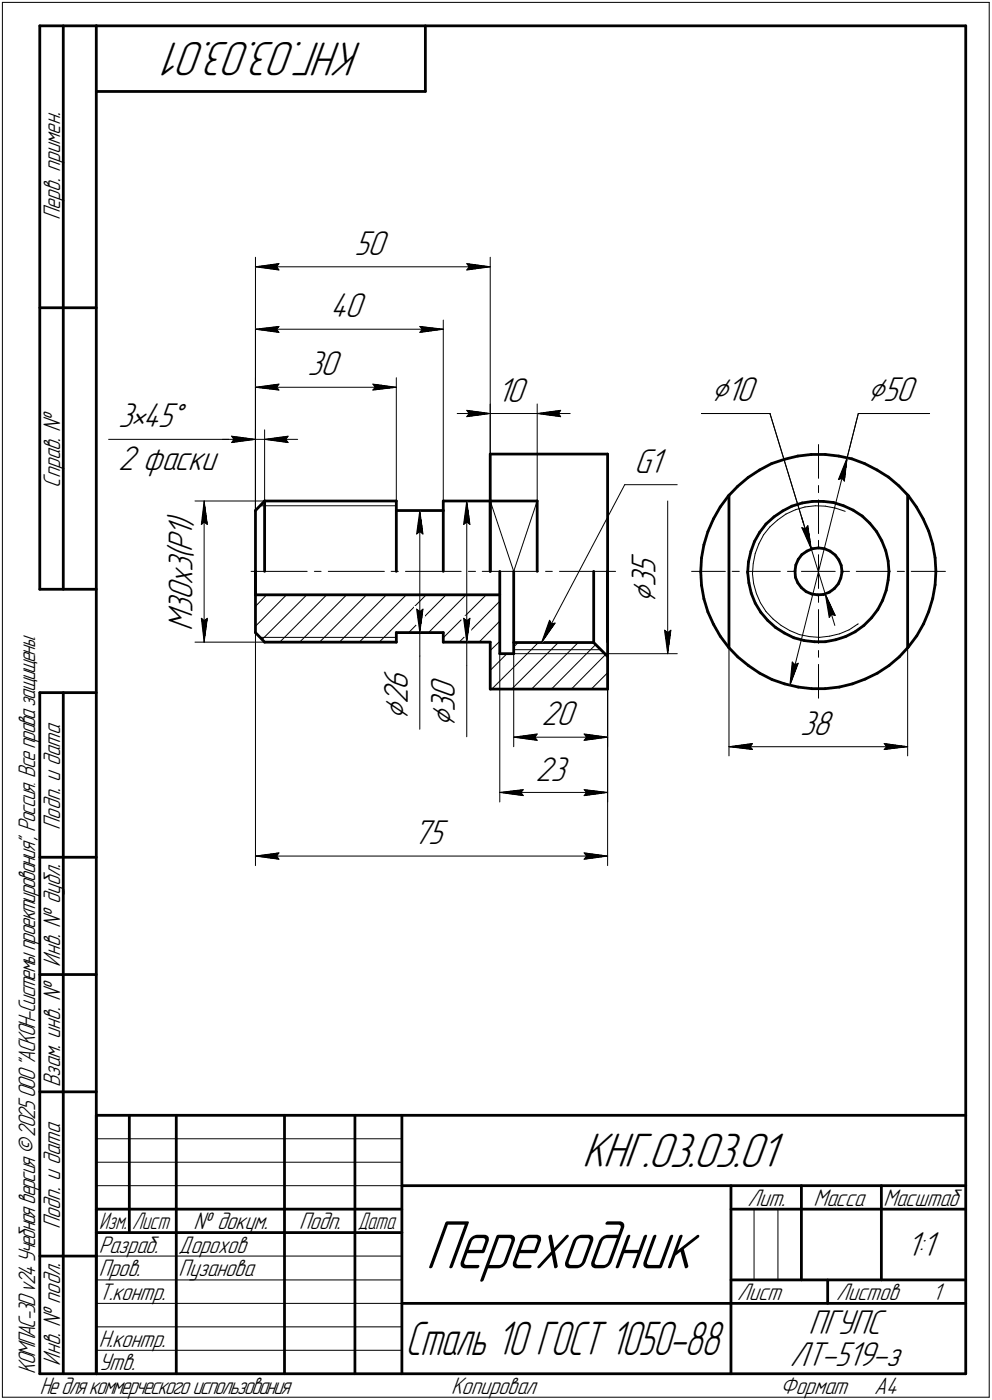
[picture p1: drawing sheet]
<svg xmlns="http://www.w3.org/2000/svg" width="211mm" height="298mm" viewBox="0 0 211 298" stroke-linecap="round" stroke-linejoin="round" font-family="sans-serif">
<defs><g id="words">
<text font-size="15.6" x="90.5" y="270.1">Переходник</text>
<g font-size="10.9">
<text x="77.1" y="9" transform="rotate(-180 77.1 9)">КНГ.03.03.01</text>
<text x="123.9" y="248.5">КНГ.03.03.01</text>
</g>
<text font-size="10.7" x="86.3" y="288.5">Сталь 10 ГОСТ 1050-88</text>
<g font-size="7.8">
<text x="75.4" y="54.3">50</text>
<text x="70.2" y="67.6">40</text>
<text x="65.4" y="79.9">30</text>
<text x="105.8" y="85.5">10</text>
<text x="151.3" y="85.5">⌀10</text>
<text x="184.6" y="85.5">⌀50</text>
<text x="25.1" y="91">3×45°</text>
<text x="25.1" y="100.1">2 фаски</text>
<text x="135" y="100.7">G1</text>
<text x="40.9" y="112.2" transform="rotate(-90 40.9 112.2)">)</text>
<text x="40.9" y="119" transform="rotate(-90 40.9 119)">(</text>
<text x="40.9" y="117.5" transform="rotate(-90 40.9 117.5)">P</text>
<text x="40.9" y="114.3" transform="rotate(-90 40.9 114.3)">1</text>
<text x="40.9" y="124.5" transform="rotate(-90 40.9 124.5)">х</text>
<text x="40.9" y="121.7" transform="rotate(-90 40.9 121.7)">3</text>
<text x="139.5" y="125" transform="rotate(-90 139.5 125)">3</text>
<text x="139.5" y="122.3" transform="rotate(-90 139.5 122.3)">5</text>
<text x="40.9" y="130.5" transform="rotate(-90 40.9 130.5)">3</text>
<text x="40.9" y="127.7" transform="rotate(-90 40.9 127.7)">0</text>
<text x="139.5" y="128.4" transform="rotate(-90 139.5 128.4)">⌀</text>
<text x="40.9" y="134.4" transform="rotate(-90 40.9 134.4)">M</text>
<text x="86.8" y="150" transform="rotate(-90 86.8 150)">2</text>
<text x="86.8" y="146.8" transform="rotate(-90 86.8 146.8)">6</text>
<text x="96.8" y="148.8" transform="rotate(-90 96.8 148.8)">0</text>
<text x="86.8" y="153.3" transform="rotate(-90 86.8 153.3)">⌀</text>
<text x="96.8" y="154.9" transform="rotate(-90 96.8 154.9)">⌀</text>
<text x="96.8" y="151.6" transform="rotate(-90 96.8 151.6)">3</text>
<text x="115.2" y="154.4">20</text>
<text x="170.2" y="156.4">38</text>
<text x="113.9" y="166.2">23</text>
<text x="87.9" y="179.8">75</text>
<text x="192.9" y="267.5">1:1</text>
<text x="172" y="284.1">ПГУПС</text>
<text x="168.1" y="291">ЛТ-519-з</text>
</g>
<g font-size="5.4">
<text x="12.8" y="46.9" transform="rotate(-90 12.8 46.9)">Перв. примен.</text>
<text x="12.8" y="103.8" transform="rotate(-90 12.8 103.8)">Справ. №</text>
<text x="12.8" y="176.7" transform="rotate(-90 12.8 176.7)">Подп. и дата</text>
<text x="12.8" y="205.8" transform="rotate(-90 12.8 205.8)">Инв. № дубл.</text>
<text x="12.8" y="231.6" transform="rotate(-90 12.8 231.6)">Взам. инв. №</text>
<text x="159.1" y="256.8">Лит.</text>
<text x="173.1" y="256.8">Масса</text>
<text x="188" y="256.8">Масштаб</text>
<text x="12.8" y="261.7" transform="rotate(-90 12.8 261.7)">Подп. и дата</text>
<text x="41.2" y="261.8">№ докум.</text>
<text x="63.6" y="261.8">Подп.</text>
<text x="21" y="266.8">Разраб.</text>
<text x="38" y="266.8">Дорохов</text>
<text x="21" y="271.8">Пров.</text>
<text x="38" y="271.8">Пузанова</text>
<text x="21" y="276.8">Т.контр.</text>
<text x="156.9" y="276.8">Лист</text>
<text x="177.9" y="276.8">Листов</text>
<text x="198.4" y="276.8">1</text>
<text x="21" y="286.8">Н.контр.</text>
<text x="7.5" y="292.5" transform="rotate(-90 7.5 292.5)">КОМПАС-3Dv24Учебнаяверсия©2025ООО&quot;АСКОН-Системыпроектирования&quot;, Россия. Всеправазащищены.</text>
<text x="12.8" y="290.8" transform="rotate(-90 12.8 290.8)">Инв. № подл.</text>
<text x="21" y="291.8">Утв.</text>
<text x="8.5" y="296.7">Недлякоммерческогоиспользования</text>
<text x="96" y="296.8">Копировал</text>
<text x="166" y="296.8">Формат</text>
<text x="186" y="296.8">A4</text>
</g>
<g font-size="5.3">
<text x="21.1" y="261.8">Изм.</text>
<text x="28.1" y="261.8">Лист</text>
<text x="76.1" y="261.8">Дата</text>
</g>
</g></defs>
<g fill="none" stroke="#000" stroke-width=".21">
<path d="M.5 .5v297zM.5 .5h210zM210.5 .5v297zM54.4 54.8v66.9zM54.4 56.8l5-.7zM54.4 56.8l5 .7zM54.4 56.8h49.9zM58.8 56.8l.6 .7zM59.4 56.1l-.6 .7zM99.3 57.5l5-.7zM99.3 56.1l.5 .7zM99.3 56.1l5 .7z"/>
<path d="M99.8 56.8l-.5 .7zM104.3 54.8v66.9zM54.4 68.2v53.5zM54.4 70.1l5-.6zM54.4 70.1l5 .7zM54.4 70.1h39.9zM58.8 70.1l.6 .7zM59.4 69.5l-.6 .6zM89.3 70.8l5-.7zM89.3 69.5l.5 .6zM89.3 69.5l5 .6zM89.8 70.1l-.5 .7z"/>
<path d="M94.3 68.2v53.5zM23.1 93.6h26.2zM47.3 93.6h7.1zM49.3 93.6h5.1zM49.3 92.9l5.1 .7zM49.3 92.9l.5 .7zM49.3 94.2l5.1-.6zM49.8 93.6l-.5 .6zM54.4 91.5v17.2zM54.4 80.4v28.3zM54.4 93.6h1.9zM54.4 82.5l5-.7z"/>
<path d="M54.4 82.5l5 .6zM54.4 82.5h29.9zM56.3 91.5v17.2zM56.3 93.6l5 .6zM56.3 93.6l5-.7zM56.3 93.6h7zM58.8 82.5l.6 .6zM59.4 81.8l-.6 .7zM60.8 93.6l.5 .6zM61.3 92.9l-.5 .7zM79.3 83.1l5-.6zM79.3 81.8l.5 .7z"/>
<path d="M79.3 81.8l5 .7zM79.8 82.5l-.5 .6zM84.3 80.4v28.3zM97.3 88.1h7zM99.3 87.4l5 .7zM99.3 87.4l.5 .7zM99.3 88.7l5-.6zM99.8 88.1l-.5 .6zM104.3 86v23.1zM104.3 88.1h10zM114.3 86v23.1zM114.3 88.1l5 .6z"/>
<path d="M114.3 88.1l5-.7zM114.3 88.1h7zM118.8 88.1l.5 .6zM119.3 87.4l-.5 .7zM149.3 88.1h14.5zM163.8 88.1l8.8 28.8zM174.2 94.7v7.2zM180.3 97.5l-.6 4.9zM180.3 97.5l-1.9 4.6zM180.3 97.5l-12.2 48.5zM182.6 88.1l-2.3 9.4zM182.6 88.1h15.2z"/>
<path d="M41.5 106.7h14.8zM42.8 111.7l.6-.5zM43.4 106.7l.7 5zM43.4 111.2l.7 .5zM43.4 106.7l-.6 5zM43.4 106.7v30zM55.3 107.7h29zM88.6 113.7l.7-.5zM89.3 108.7l.7 5zM89.3 113.2l.7 .5zM89.3 108.7l-.7 5zM89.3 108.7v26z"/>
<path d="M98.6 111.7l.7-.5zM99.3 106.7l.7 5zM99.3 111.2l.7 .5zM99.3 106.7l-.7 5zM99.3 106.7v30zM104.3 106.7l5 15zM114.3 106.7l-5 15zM132.9 103.2l-17.7 33.6zM132.9 103.2h11.2zM142.1 106.7v32.5zM160.3 120l-.2 2.2zM160.7 117.9l-.4 2.1z"/>
<path d="M161.5 115.8l-.8 2.1zM162.5 113.9l-1 1.9zM163.8 112.2l1.6-1.5zM163.8 112.2l-1.3 1.7zM165.4 110.7l1.8-1.2zM167.2 109.5l2-1zM169.2 108.5l2.1-.6zM170.6 112.4l.8 .2zM170.6 112.4l2 4.5zM170.6 110.2l2 6.7zM171.3 107.9l2.2-.2zM171.9 111.9l.7 5z"/>
<path d="M171.9 111.9l-.5 .7zM172.6 116.9l3 9.6zM173.5 107.7l2.1 .1zM174.2 103.4v1.5zM174.2 106.4v7.2zM174.2 115.1v1.5zM174.2 118.1v3.6zM175.6 107.8l2.2 .4zM177.8 108.2l2 .7zM178.4 102.1l.8-.2zM179.2 101.9l.5 .5zM41.5 136.7h14.8z"/>
<path d="M42.8 131.7l.6 5zM42.8 131.7l.6 .5zM43.4 132.2l.7-.5zM44.1 131.7l-.7 5zM53.4 121.7h12zM54.4 121.7v62.6zM55.3 135.7h29zM55.8 136.1l9.5-9.4zM56.7 126.7l-2.3 2.4zM61 126.7l-6.6 6.6zM66.9 121.7h1.4zM69.5 126.7l-10 10z"/>
<path d="M69.8 121.7h12zM73.7 126.7l-9.9 10zM78 126.7l-10 10zM82.2 126.7l-10 10zM83.2 121.7h1.6zM86.3 121.7h11.8zM86.4 126.7l-9.9 10zM88.6 129.7l.7 5zM88.6 129.7l.7 .5zM89.3 134.7v5zM89.3 139.7v15.6zM89.3 130.2l.7-.5z"/>
<path d="M90 129.7l-.7 5zM90.7 126.7l-10 10zM94.3 135.8l9.2-9.1zM94.9 126.7l-7.9 8zM98.6 131.7l.7 5zM98.6 131.7l.7 .5zM99.1 126.7l-7.9 8zM99.3 136.7v5zM99.3 132.2l.7-.5zM99.7 121.7h1.5zM100 131.7l-.7 5zM102.6 121.7h12z"/>
<path d="M104.3 138.5l2-1.9zM106.3 132.2l-4.4 4.5zM106.3 128l-8.6 8.7zM106.3 136.7v34.1zM109.3 138.3h18.5zM109.3 137.8l.9-1zM109.3 136.7v22.3zM109.3 139.2h34.8zM116.1 121.7h1.4zM116.9 132.1l-1.7 4.7zM116.9 132.1l.4 .7zM117.3 132.8l.8-.1z"/>
<path d="M118.1 132.7l-2.9 4.1zM119 121.7h12zM126.7 137.2l-9.4 9.5zM128.9 139.4l-7.3 7.3zM129.3 136.7v22.3zM129.3 136.7v34.1zM129.3 121.7v62.6zM141.4 134.2l.7 5zM141.4 134.2l.7 .5zM142.1 134.7l.6-.5zM142.7 134.2l-.6 5zM147.2 121.7h7.1z"/>
<path d="M155.1 137.9v23.1zM155.8 121.7h1.5zM158.8 121.7h7.2zM160.1 122.2l.3 2.1zM160.4 124.3l.6 2.1zM161 126.4l.8 2zM161.8 128.4l1.2 1.8zM163 130.2l1.5 1.6zM164.5 131.8l1.7 1.4zM166.2 133.2l1.9 1.1zM167.6 121.7h1.4zM168.1 134.3l2 .8z"/>
<path d="M170.1 135.1l2.1 .5zM170.5 121.7h3.7zM172.2 135.6l2.1 .1zM174.2 121.7h3.5zM174.2 138.5v1.5zM174.2 129.8v7.2zM174.2 126.8v1.5zM174.2 121.7v3.6zM174.3 135.7l2.2-.2zM175.6 126.5l.8 5zM175.6 126.5l2.1 4.6zM175.6 126.5l2 6.7z"/>
<path d="M176.5 135.5l2.1-.5zM176.9 130.8l-.5 .7zM176.9 130.8l.8 .3zM178.6 135l2.1-.9zM179.2 121.7h1.6zM180.7 134.1l1.8-1.2zM182.2 121.7h7.2zM182.5 132.9l.1-.1zM190.9 121.7h1.5zM193.1 137.9v23.1zM193.9 121.7h7.3zM99.3 141.7v15.2z"/>
<path d="M104.3 142.7l3.6-3.5zM104.6 146.7l10-9.9zM108.9 146.7l9.9-9.9zM109.3 157l5-.7zM109.3 157l5 .6zM109.3 157h20zM113.1 146.7l9.9-9.9zM113.8 157l.5 .6zM114.3 156.3l-.5 .7zM124.3 157.6l5-.6zM124.3 156.3l.5 .7zM124.3 156.3l5 .7z"/>
<path d="M124.8 157l-.5 .6zM125.8 146.7l3.5-3.4zM155.1 159l5-.7zM155.1 159l5 .6zM155.1 159h38zM159.6 159l.5 .6zM160.1 158.3l-.5 .7zM168.6 141l-.5 5zM168.6 141l.6 .6zM169.2 141.6l.6-.4zM169.8 141.2l-1.7 4.8zM174.2 141.5v7.2z"/>
<path d="M188.1 159.6l5-.6zM188.1 158.3l.5 .7zM188.1 158.3l5 .7zM188.6 159l-.5 .6zM106.3 168.7l5-.6zM106.3 168.7l5 .7zM106.3 168.7h23zM110.8 168.7l.5 .7zM111.3 168.1l-.5 .6zM124.3 169.4l5-.7zM124.3 168.1l.5 .6zM124.3 168.1l5 .6z"/>
<path d="M124.8 168.7l-.5 .7zM54.4 182.3l5-.7zM54.4 182.3l5 .7zM54.4 182.3h74.9zM58.8 182.3l.6 .7zM59.4 181.6l-.6 .7zM124.3 183l5-.7zM124.3 181.6l.5 .7zM124.3 181.6l5 .7zM124.8 182.3l-.5 .7zM20.5 247.5h65zM20.5 252.5h65z"/>
<path d="M20.5 242.5h65zM160.4 257.5v15zM165.5 257.5v15zM20.5 267.5h65zM20.5 272.5h65zM20.5 277.5h65zM.5 297.5h210zM20.5 282.5h65zM20.5 287.5h65z"/>
</g>
<g fill="none" stroke="#000" stroke-width=".59">
<path d="M8.5 5.5v120zM8.5 5.5h12zM13.5 5.5v120zM20.5 5.5v287zM20.5 5.5h185zM20.5 19.5h70zM90.5 5.5v14zM205.5 5.5v287zM8.5 65.5h12zM104.3 96.7v10zM104.3 96.7h25zM129.3 96.7v25z"/>
<path d="M164.2 98.7l2.8-.9zM167 97.8l2.8-.7zM169.8 97.1l2.8-.3zM172.6 96.8h3zM175.6 96.8l2.9 .3zM178.5 97.1l2.8 .6zM181.3 97.7l2.7 1zM184 98.7l2.6 1.4zM54.4 108.7v13zM56.3 106.7h28zM56.3 106.7v15zM56.3 106.7l-1.9 2z"/>
<path d="M84.3 106.7v15zM84.3 108.7h10zM94.3 108.7v13zM94.3 106.7v2zM94.3 106.7h10zM104.3 106.7v15zM104.3 106.7h10zM114.3 106.7v15zM149.3 118.8l-.2 3zM149.8 116l-.5 2.8zM150.6 113.2l-.8 2.8zM151.8 110.5l-1.2 2.7z"/>
<path d="M153.2 107.9l-1.4 2.6zM154.9 105.7l-1.7 2.2zM155.1 105.4v32.5zM157 103.5l2.2-1.8zM157 103.5l-2.1 2.2zM159.2 101.7l2.4-1.6zM159.3 119.6l-.2 2.3zM159.8 117.4l-.5 2.2zM160.5 115.3l-.7 2.1zM161.6 113.4l-1.1 1.9zM161.6 100.1l2.6-1.4zM163 111.6l1.7-1.5z"/>
<path d="M163 111.6l-1.4 1.8zM164.7 110.1l1.8-1.3zM166.5 108.8l2-1zM168.5 107.8l2.2-.7zM169.8 119.1l-.5 1.2zM170.6 118.1l1.1-.8zM170.6 118.1l-.8 1zM170.7 107.1l2.2-.3zM171.7 117.3l1.2-.5zM172.9 106.8h2.3zM172.9 116.8l1.3-.1zM174.2 116.7l1.2 .1z"/>
<path d="M175.2 106.8l2.2 .2zM175.4 116.8l1.2 .5zM176.6 117.3l1.1 .9zM177.4 107l2.1 .7zM177.7 118.2l.8 1zM178.5 119.2l.5 1.2zM179.5 107.7l2 .9zM181.5 108.6l2 1.3zM183.5 109.9l1.6 1.5zM185.1 111.4l1.4 1.8zM186.5 113.2l1.1 1.9zM186.6 100.1l2.5 1.5z"/>
<path d="M187.6 115.1l.9 2.2zM188.5 117.3l.5 2.2zM189 119.5l.1 2.2zM189.1 101.6l2.2 1.9zM191.3 103.5l2 2.1zM193.1 105.4v32.5zM193.3 105.6l1.7 2.3zM195 107.9l1.4 2.6zM196.4 110.5l1.2 2.6zM197.6 113.1l.9 2.8zM198.5 115.9l.5 2.9zM199 118.8l.1 2.9z"/>
<path d="M8.5 125.5h12zM54.4 121.7v13zM54.4 134.7l1.9 2zM54.4 121.7v5zM54.4 126.7h51.9zM56.3 136.7h28zM84.3 134.7v2zM84.3 134.7h10zM94.3 134.7v2zM94.3 136.7h10zM104.3 136.7v10zM106.3 121.7v17.5z"/>
<path d="M106.3 139.2h3zM109.3 121.7v17.5zM109.3 136.8h17zM126.3 121.7v15.1zM126.3 136.8l3 3zM129.3 121.7v25zM129.3 121.7v15zM149.1 121.8l.2 2.8zM149.3 124.6l.5 2.9zM149.8 127.5l.8 2.8zM150.6 130.3l1.2 2.6zM151.8 132.9l1.4 2.6z"/>
<path d="M153.2 135.5l1.8 2.3zM155 137.8l2 2.1zM157 139.9l2.3 1.8zM159.1 121.9l.2 2.2zM159.3 124.1l.6 2.2zM159.9 126.3l.8 2.1zM160.7 128.4l1.2 2zM161.9 130.4l1.4 1.7zM163.3 132.1l1.7 1.5zM165 133.6l1.9 1.2zM166.9 134.8l2 1zM168.9 135.8l2.2 .6z"/>
<path d="M169.2 121.6v1.3zM169.2 122.9l.6 1.2zM169.3 120.3l-.1 1.3zM169.8 124.1l.7 1zM170.5 125.1l1 .9zM171.1 136.4l2.2 .3zM171.5 126l1.2 .5zM172.7 126.5l1.3 .2zM173.3 136.7h2.3zM174 126.7l1.3-.1zM175.3 126.6l1.2-.5zM175.6 136.7l2.2-.5z"/>
<path d="M176.5 126.1l1-.8zM177.8 136.2l2.1-.6zM178.4 124.3l-.9 1zM178.9 123.1l-.5 1.2zM179 120.4l.2 1.3zM179.2 121.8l-.3 1.3zM179.2 121.7v.1zM179.9 135.6l2-1.1zM181.9 134.5l1.9-1.3zM183.8 133.2l1.6-1.6zM186.8 129.8l-1.4 1.8zM187.8 127.8l-1 2z"/>
<path d="M188.6 125.7l-.8 2.1zM189 123.5l-.4 2.2zM189.1 121.7l-.1 1.8zM193.3 137.8l-2 2.1zM195.1 135.4l-1.8 2.4zM196.5 132.8l-1.4 2.6zM197.6 130.2l-1.1 2.6zM198.5 127.4l-.9 2.8zM199 124.5l-.5 2.9zM199.1 121.7l-.1 2.8zM8.5 147.5v145zM8.5 147.5h12z"/>
<path d="M13.5 147.5v145zM104.3 146.7h25zM159.3 141.7l2.3 1.6zM161.6 143.3l2.7 1.4zM164.3 144.7l2.7 .9zM167 145.6l2.8 .7zM169.8 146.3l2.9 .3zM172.7 146.6h2.9zM175.6 146.6l3-.3zM178.6 146.3l2.8-.7zM181.4 145.6l2.7-1zM184.1 144.6l2.6-1.3z"/>
<path d="M186.7 143.3l2.4-1.6zM189.1 141.7l2.2-1.8zM8.5 182.5h12zM8.5 207.5h12zM8.5 232.5h12zM20.5 237.5h185zM20.5 237.5v55zM27.5 237.5v25zM37.5 237.5v55zM60.5 237.5v55zM75.5 237.5v55zM85.5 237.5v55z"/>
<path d="M20.5 257.5h65zM85.5 252.5h120zM155.5 252.5v40zM155.5 257.5h15zM170.5 252.5v20zM170.5 257.5h35zM187.5 252.5v20zM8.5 267.5h12zM20.5 262.5h65zM85.5 277.5h70zM155.5 277.5h50zM155.5 272.5h50z"/>
<path d="M176.1 272.5v5zM8.5 292.5h12zM20.5 292.5h185z"/>
</g>
<g fill="#fff" stroke="#fff" stroke-width=".21">
<path d="M175.6 126.7h.2zM175.6 126.7h.3zM175.6 126.8h.3zM175.6 126.9h.4zM175.6 127h.4zM175.6 127.1h.5zM175.6 127.2h.6zM175.6 127.3h.7zM175.6 127.3h.8zM175.6 127.4h.8zM175.5 127.5h.9zM175.5 127.6h1zM175.5 127.7h1.1zM175.5 127.8h1.2zM175.5 127.8h1.3zM175.5 127.9h1.3zM175.5 128h1.4zM175.5 128.1h1.4zM175.5 128.2h1.5zM175.5 128.3h1.5zM175.5 128.4h1.5zM175.4 128.4h1.6zM175.5 128.5h1.6zM175.5 128.6h1.6zM175.5 128.7h1.7zM175.5 128.8h1.7zM175.5 128.9h1.8zM175.5 128.9h1.8zM175.6 129h1.8zM175.6 129.1h1.8zM175.6 129.2h1.8zM175.6 129.3h1.9zM175.6 129.4h1.9zM175.6 129.5h1.9zM175.7 129.5h1.8zM175.7 129.6h1.9zM175.7 129.7h1.9zM175.7 129.8h2zM175.7 129.9h2zM175.7 130h2.1zM175.8 130h2zM175.8 130.1h2.1zM175.8 130.2h2.1zM175.8 130.3h2.1zM175.8 130.4h2.2zM175.8 130.5h2.2zM175.9 130.6h2.2zM175.9 130.6h2.2zM175.9 130.7h2.2zM175.9 130.8h2.2zM175.9 130.9h2.3zM175.9 131h2.3zM175.9 131.1h2.4zM175.9 131.1h2.4zM175.9 131.2h2.5zM175.9 131.3h2.5zM175.9 131.4h2.5zM175.9 131.5h2.2zM176 131.6h1.8zM176 131.7h1.5zM176 131.7h1.2zM176 131.8h1zM176 131.9h.6zM176 132h.4z"/>
<path d="M172 111.3h.3zM171.8 111.4h.5zM171.5 111.5h.8zM171.3 111.6h1zM171 111.7h1.3zM170.8 111.8h1.6zM170.5 111.8h1.9zM170.3 111.9h2.1zM169.9 112h2.5zM170 112.1h2.4zM170 112.2h2.4zM170.1 112.3h2.4zM170.1 112.4h2.4zM170.2 112.4h2.3zM170.2 112.5h2.3zM170.3 112.6h2.2zM170.3 112.7h2.3zM170.3 112.8h2.3zM170.3 112.9h2.3zM170.3 112.9h2.3zM170.4 113h2.2zM170.4 113.1h2.2zM170.5 113.2h2.1zM170.5 113.3h2.1zM170.6 113.4h2zM170.6 113.5h2zM170.7 113.5h1.9zM170.7 113.6h2zM170.7 113.7h2zM170.8 113.8h1.9zM170.8 113.9h1.9zM170.9 114h1.8zM170.9 114h1.8zM170.9 114.1h1.9zM170.9 114.2h1.9zM171 114.3h1.8zM171 114.4h1.8zM171.1 114.5h1.7zM171.1 114.6h1.8zM171.1 114.6h1.8zM171.2 114.7h1.7zM171.2 114.8h1.7zM171.3 114.9h1.6zM171.3 115h1.6zM171.4 115.1h1.5zM171.4 115.1h1.5zM171.4 115.2h1.5zM171.4 115.3h1.5zM171.4 115.4h1.5zM171.5 115.5h1.4zM171.6 115.6h1.3zM171.7 115.7h1.1zM171.8 115.7h1zM171.8 115.8h1zM171.9 115.9h.9zM172 116h.8zM172 116.1h.8zM172 116.2h.8zM172.1 116.2h.7zM172.2 116.3h.5zM172.3 116.4h.4zM172.4 116.5h.3zM172.4 116.6h.3zM172.5 116.7h.2zM172.6 116.8h.1z"/>
<path d="M151.3 79.8h10.6zM151.3 79.8h10.6zM151.3 79.9h10.6zM151.3 80h10.6zM151.3 80.1h10.6zM151.3 80.2h10.6zM151.3 80.3h10.6zM151.3 80.3h10.6zM151.3 80.4h10.6zM151.3 80.5h10.6zM151.3 80.6h10.6zM151.3 80.7h10.6zM151.3 80.8h10.6zM151.3 80.9h10.6zM151.3 80.9h10.6zM151.3 81h10.6zM151.3 81.1h10.6zM151.3 81.2h10.6zM151.3 81.3h10.6zM151.3 81.4h10.6zM151.3 81.4h10.6zM151.3 81.5h10.6zM151.3 81.6h10.6zM151.3 81.7h10.6zM151.3 81.8h10.6zM151.3 81.9h10.6zM151.3 82h10.6zM151.3 82h10.6zM151.3 82.1h10.6zM151.3 82.2h10.6zM151.3 82.3h10.6zM151.3 82.4h10.6zM151.3 82.5h10.6zM151.3 82.5h10.6zM151.3 82.6h10.6zM151.3 82.7h10.6zM151.3 82.8h10.6zM151.3 82.9h10.6zM151.3 83h10.6zM151.3 83.1h10.6zM151.3 83.1h10.6zM151.3 83.2h10.6zM151.3 83.3h10.6zM151.3 83.4h10.6zM151.3 83.5h10.6zM151.3 83.6h10.6zM151.3 83.7h10.6zM151.3 83.7h10.6zM151.3 83.8h10.6zM151.3 83.9h10.6zM151.3 84h10.6zM151.3 84.1h10.6zM151.3 84.2h10.6zM151.3 84.2h10.6zM151.3 84.3h10.6zM151.3 84.4h10.6zM151.3 84.5h10.6zM151.3 84.6h10.6zM151.3 84.7h10.6zM151.3 84.8h10.6zM151.3 84.8h10.6zM151.3 84.9h10.6zM151.3 85h10.6zM151.3 85.1h10.6zM151.3 85.2h10.6zM151.3 85.3h10.6zM151.3 85.3h10.6zM151.3 85.4h10.6zM151.3 85.5h10.6zM151.3 85.6h10.6zM151.3 85.7h10.6zM151.3 85.8h10.6zM151.3 85.9h10.6zM151.3 85.9h10.6zM151.3 86h10.6zM151.3 86.1h10.6zM151.3 86.2h10.6zM151.3 86.3h10.6zM151.3 86.4h10.6zM151.3 86.4h10.6zM151.3 86.5h10.6zM151.3 86.6h10.6zM151.3 86.7h10.6zM151.3 86.8h10.6zM151.3 86.9h10.6zM151.3 87h10.6z"/>
<path d="M115.2 148.8h8.2zM115.2 148.9h8.2zM115.2 149h8.2zM115.2 149.1h8.2zM115.2 149.2h8.2zM115.2 149.3h8.2zM115.2 149.4h8.2zM115.2 149.4h8.2zM115.2 149.5h8.2zM115.2 149.6h8.2zM115.2 149.7h8.2zM115.2 149.8h8.2zM115.2 149.9h8.2zM115.2 149.9h8.2zM115.2 150h8.2zM115.2 150.1h8.2zM115.2 150.2h8.2zM115.2 150.3h8.2zM115.2 150.4h8.2zM115.2 150.5h8.2zM115.2 150.5h8.2zM115.2 150.6h8.2zM115.2 150.7h8.2zM115.2 150.8h8.2zM115.2 150.9h8.2zM115.2 151h8.2zM115.2 151h8.2zM115.2 151.1h8.2zM115.2 151.2h8.2zM115.2 151.3h8.2zM115.2 151.4h8.2zM115.2 151.5h8.2zM115.2 151.6h8.2zM115.2 151.6h8.2zM115.2 151.7h8.2zM115.2 151.8h8.2zM115.2 151.9h8.2zM115.2 152h8.2zM115.2 152.1h8.2zM115.2 152.1h8.2zM115.2 152.2h8.2zM115.2 152.3h8.2zM115.2 152.4h8.2zM115.2 152.5h8.2zM115.2 152.6h8.2zM115.2 152.7h8.2zM115.2 152.7h8.2zM115.2 152.8h8.2zM115.2 152.9h8.2zM115.2 153h8.2zM115.2 153.1h8.2zM115.2 153.2h8.2zM115.2 153.2h8.2zM115.2 153.3h8.2zM115.2 153.4h8.2zM115.2 153.5h8.2zM115.2 153.6h8.2zM115.2 153.7h8.2zM115.2 153.8h8.2zM115.2 153.8h8.2zM115.2 153.9h8.2zM115.2 154h8.2zM115.2 154.1h8.2zM115.2 154.2h8.2zM115.2 154.3h8.2zM115.2 154.3h8.2zM115.2 154.4h8.2zM115.2 154.5h8.2zM115.2 154.6h8.2zM115.2 154.7h8.2zM115.2 154.8h8.2zM115.2 154.9h8.2zM115.2 154.9h8.2zM115.2 155h8.2zM115.2 155.1h8.2zM115.2 155.2h8.2zM115.2 155.3h8.2zM115.2 155.4h8.2zM115.2 155.4h8.2zM115.2 155.5h8.2zM115.2 155.6h8.2zM115.2 155.7h8.2zM115.2 155.8h8.2zM115.2 155.9h8.2z"/>
<path d="M114.1 155.9h.7zM113.4 156h1.4zM112.6 156h2.2zM111.8 156.1h3zM111.1 156.2h3.7zM110.9 156.3h3.9zM110.7 156.4h4.1zM110.5 156.5h4.3zM110.3 156.5h4.5zM110.2 156.6h4.6zM109.9 156.7h4.9zM109.7 156.8h5.1zM109.6 156.9h5.2zM109.3 157h5.5zM109.6 157.1h5.2zM109.7 157.1h5.1zM109.9 157.2h4.9zM110.2 157.3h4.6zM110.3 157.4h4.5zM110.5 157.5h4.3zM110.7 157.6h4.1zM110.9 157.6h3.9zM111.1 157.7h3.7zM111.8 157.8h3zM112.4 157.9h2.4zM112.9 158h1.9zM113.6 158.1h1.2zM114.2 158.2h.6z"/>
<path d="M123.8 155.9h.7zM123.8 156h1.5zM123.8 156h2.3zM123.8 156.1h3zM123.8 156.2h3.7zM123.8 156.3h4zM123.8 156.4h4.1zM123.8 156.5h4.3zM123.8 156.5h4.6zM123.8 156.6h4.7zM123.8 156.7h4.9zM123.8 156.8h5.1zM123.8 156.9h5.3zM123.8 157h5.5zM123.8 157.1h5.3zM123.8 157.1h5.1zM123.8 157.2h4.9zM123.8 157.3h4.7zM123.8 157.4h4.6zM123.8 157.5h4.3zM123.8 157.6h4.1zM123.8 157.6h4zM123.8 157.7h3.7zM123.8 157.8h3.1zM123.8 157.9h2.5zM123.8 158h1.8zM123.8 158.1h1.3zM123.8 158.2h.7z"/>
<path d="M114 160.6h7.7zM114 160.7h7.7zM114 160.8h7.7zM114 160.9h7.7zM114 161h7.7zM114 161h7.7zM114 161.1h7.7zM114 161.2h7.7zM114 161.3h7.7zM114 161.4h7.7zM114 161.5h7.7zM114 161.5h7.7zM114 161.6h7.7zM114 161.7h7.7zM114 161.8h7.7zM114 161.9h7.7zM114 162h7.7zM114 162.1h7.7zM114 162.1h7.7zM114 162.2h7.7zM114 162.3h7.7zM114 162.4h7.7zM114 162.5h7.7zM114 162.6h7.7zM114 162.6h7.7zM114 162.7h7.7zM114 162.8h7.7zM114 162.9h7.7zM114 163h7.7zM114 163.1h7.7zM114 163.2h7.7zM114 163.2h7.7zM114 163.3h7.7zM114 163.4h7.7zM114 163.5h7.7zM114 163.6h7.7zM114 163.7h7.7zM114 163.7h7.7zM114 163.8h7.7zM114 163.9h7.7zM114 164h7.7zM114 164.1h7.7zM114 164.2h7.7zM114 164.3h7.7zM114 164.3h7.7zM114 164.4h7.7zM114 164.5h7.7zM114 164.6h7.7zM114 164.7h7.7zM114 164.8h7.7zM114 164.8h7.7zM114 164.9h7.7zM114 165h7.7zM114 165.1h7.7zM114 165.2h7.7zM114 165.3h7.7zM114 165.4h7.7zM114 165.4h7.7zM114 165.5h7.7zM114 165.6h7.7zM114 165.7h7.7zM114 165.8h7.7zM114 165.9h7.7zM114 165.9h7.7zM114 166h7.7zM114 166.1h7.7zM114 166.2h7.7zM114 166.3h7.7zM114 166.4h7.7zM114 166.5h7.7zM114 166.5h7.7zM114 166.6h7.7zM114 166.7h7.7zM114 166.8h7.7zM114 166.9h7.7zM114 167h7.7zM114 167h7.7zM114 167.1h7.7zM114 167.2h7.7zM114 167.3h7.7zM114 167.4h7.7zM114 167.5h7.7zM114 167.6h7.7zM114 167.6h7.7zM114 167.7h7.7z"/>
<path d="M111.3 167.6h.5zM110.7 167.7h1.1zM110 167.8h1.8zM109.4 167.9h2.4zM108.8 168h3zM108.1 168.1h3.7zM107.9 168.1h3.9zM107.7 168.2h4.1zM107.5 168.3h4.3zM107.3 168.4h4.5zM107 168.5h4.8zM106.8 168.6h5zM106.6 168.7h5.2zM106.3 168.7h5.5zM106.6 168.8h5.2zM106.8 168.9h5zM106.9 169h4.9zM107.2 169.1h4.6zM107.4 169.2h4.4zM107.5 169.2h4.3zM107.8 169.3h4zM107.9 169.4h3.9zM108.1 169.5h3.7zM108.8 169.6h3zM109.4 169.7h2.4zM110 169.8h1.8zM110.7 169.8h1.1zM111.3 169.9h.5z"/>
<path d="M123.8 167.6h.7zM123.8 167.7h1.3zM123.8 167.8h1.8zM123.8 167.9h2.5zM123.8 168h3.1zM123.8 168.1h3.7zM123.8 168.1h4zM123.8 168.2h4.2zM123.8 168.3h4.4zM123.8 168.4h4.6zM123.8 168.5h4.9zM123.8 168.6h5.1zM123.8 168.7h5.3zM123.8 168.7h5.5zM123.8 168.8h5.3zM123.8 168.9h5.1zM123.8 169h4.9zM123.8 169.1h4.7zM123.8 169.2h4.6zM123.8 169.2h4.3zM123.8 169.3h4.1zM123.8 169.4h4zM123.8 169.5h3.7zM123.8 169.6h3.1zM123.8 169.7h2.5zM123.8 169.8h1.8zM123.8 169.8h1.3zM123.8 169.9h.7z"/>
<path d="M88 174.2h7.7zM88 174.2h7.7zM88 174.3h7.7zM88 174.4h7.7zM88 174.5h7.7zM88 174.6h7.7zM88 174.7h7.7zM88 174.8h7.7zM88 174.8h7.7zM88 174.9h7.7zM88 175h7.7zM88 175.1h7.7zM88 175.2h7.7zM88 175.3h7.7zM88 175.3h7.7zM88 175.4h7.7zM88 175.5h7.7zM88 175.6h7.7zM88 175.7h7.7zM88 175.8h7.7zM88 175.9h7.7zM88 175.9h7.7zM88 176h7.7zM88 176.1h7.7zM88 176.2h7.7zM88 176.3h7.7zM88 176.4h7.7zM88 176.4h7.7zM88 176.5h7.7zM88 176.6h7.7zM88 176.7h7.7zM88 176.8h7.7zM88 176.9h7.7zM88 177h7.7zM88 177h7.7zM88 177.1h7.7zM88 177.2h7.7zM88 177.3h7.7zM88 177.4h7.7zM88 177.5h7.7zM88 177.5h7.7zM88 177.6h7.7zM88 177.7h7.7zM88 177.8h7.7zM88 177.9h7.7zM88 178h7.7zM88 178.1h7.7zM88 178.1h7.7zM88 178.2h7.7zM88 178.3h7.7zM88 178.4h7.7zM88 178.5h7.7zM88 178.6h7.7zM88 178.6h7.7zM88 178.7h7.7zM88 178.8h7.7zM88 178.9h7.7zM88 179h7.7zM88 179.1h7.7zM88 179.2h7.7zM88 179.2h7.7zM88 179.3h7.7zM88 179.4h7.7zM88 179.5h7.7zM88 179.6h7.7zM88 179.7h7.7zM88 179.7h7.7zM88 179.8h7.7zM88 179.9h7.7zM88 180h7.7zM88 180.1h7.7zM88 180.2h7.7zM88 180.3h7.7zM88 180.3h7.7zM88 180.4h7.7zM88 180.5h7.7zM88 180.6h7.7zM88 180.7h7.7zM88 180.8h7.7zM88 180.8h7.7zM88 180.9h7.7zM88 181h7.7zM88 181.1h7.7zM88 181.2h7.7z"/>
<path d="M59.1 181.2h.7zM58.3 181.3h1.5zM57.7 181.4h2.1zM56.9 181.4h2.9zM56.1 181.5h3.7zM56 181.6h3.8zM55.8 181.7h4zM55.5 181.8h4.3zM55.4 181.9h4.4zM55.2 181.9h4.6zM54.9 182h4.9zM54.8 182.1h5zM54.6 182.2h5.2zM54.4 182.3h5.4zM54.6 182.4h5.2zM54.8 182.5h5zM54.9 182.5h4.9zM55.2 182.6h4.6zM55.4 182.7h4.4zM55.5 182.8h4.3zM55.8 182.9h4zM56 183h3.8zM56.1 183h3.7zM56.8 183.1h3zM57.4 183.2h2.4zM58 183.3h1.8zM58.6 183.4h1.2zM59.2 183.5h.6z"/>
<path d="M123.8 181.2h.7zM123.8 181.3h1.5zM123.8 181.4h2.3zM123.8 181.4h3zM123.8 181.5h3.7zM123.8 181.6h4zM123.8 181.7h4.1zM123.8 181.8h4.3zM123.8 181.9h4.6zM123.8 181.9h4.7zM123.8 182h4.9zM123.8 182.1h5.1zM123.8 182.2h5.3zM123.8 182.3h5.5zM123.8 182.4h5.3zM123.8 182.5h5.1zM123.8 182.5h4.9zM123.8 182.6h4.7zM123.8 182.7h4.6zM123.8 182.8h4.3zM123.8 182.9h4.1zM123.8 183h4zM123.8 183h3.7zM123.8 183.1h3.1zM123.8 183.2h2.5zM123.8 183.3h1.8zM123.8 183.4h1.3zM123.8 183.5h.7z"/>
<path d="M81 141.7h7.3zM81 141.8h7.3zM81 141.9h7.3zM81 142h7.3zM81 142.1h7.3zM81 142.2h7.3zM81 142.2h7.3zM81 142.3h7.3zM81 142.4h7.3zM81 142.5h7.3zM81 142.6h7.3zM81 142.7h7.3zM81 142.7h7.3zM81 142.8h7.3zM81 142.9h7.3zM81 143h7.3zM81 143.1h7.3zM81 143.2h7.3zM81 143.3h7.3zM81 143.3h7.3zM81 143.4h7.3zM81 143.5h7.3zM81 143.6h7.3zM81 143.7h7.3zM81 143.8h7.3zM81 143.8h7.3zM81 143.9h7.3zM81 144h7.3zM81 144.1h7.3zM81 144.2h7.3zM81 144.3h7.3zM81 144.4h7.3zM81 144.4h7.3zM81 144.5h7.3zM81 144.6h7.3zM81 144.7h7.3zM81 144.8h7.3zM81 144.9h7.3zM81 144.9h7.3zM81 145h7.3zM81 145.1h7.3zM81 145.2h7.3zM81 145.3h7.3zM81 145.4h7.3zM81 145.5h7.3zM81 145.5h7.3zM81 145.6h7.3zM81 145.7h7.3zM81 145.8h7.3zM81 145.9h7.3zM81 146h7.3zM81 146h7.3zM81 146.1h7.3zM81 146.2h7.3zM81 146.3h7.3zM81 146.4h7.3zM81 146.5h7.3zM81 146.6h7.3zM81 146.6h7.3zM81 146.7h7.3zM81 146.8h7.3zM81 146.9h7.3zM81 147h7.3zM81 147.1h7.3zM81 147.2h7.3zM81 147.2h7.3zM81 147.3h7.3zM81 147.4h7.3zM81 147.5h7.3zM81 147.6h7.3zM81 147.7h7.3zM81 147.7h7.3zM81 147.8h7.3zM81 147.9h7.3zM81 148h7.3zM81 148.1h7.3zM81 148.2h7.3zM81 148.3h7.3zM81 148.3h7.3zM81 148.4h7.3zM81 148.5h7.3zM81 148.6h7.3zM81 148.7h7.3zM81 148.8h7.3zM81 148.8h7.3zM81 148.9h7.3zM81 149h7.3zM81 149.1h7.3zM81 149.2h7.3zM81 149.3h7.3zM81 149.4h7.3zM81 149.4h7.3zM81 149.5h7.3zM81 149.6h7.3zM81 149.7h7.3zM81 149.8h7.3zM81 149.9h7.3zM81 149.9h7.3zM81 150h7.3zM81 150.1h7.3zM81 150.2h7.3zM81 150.3h7.3zM81 150.4h7.3zM81 150.5h7.3zM81 150.5h7.3zM81 150.6h7.3zM81 150.7h7.3zM81 150.8h7.3zM81 150.9h7.3zM81 151h7.3zM81 151h7.3zM81 151.1h7.3zM81 151.2h7.3zM81 151.3h7.3zM81 151.4h7.3zM81 151.5h7.3zM81 151.6h7.3zM81 151.6h7.3zM81 151.7h7.3zM81 151.8h7.3zM81 151.9h7.3zM81 152h7.3zM81 152.1h7.3zM81 152.1h7.3zM81 152.2h7.3zM81 152.3h7.3zM81 152.4h7.3zM81 152.5h7.3zM81 152.6h7.3zM81 152.7h7.3zM81 152.7h7.3zM81 152.8h7.3zM81 152.9h7.3zM81 153h7.3zM81 153.1h7.3zM81 153.2h7.3zM81 153.2h7.3z"/>
<path d="M89.2 109h.3zM89.2 109.1h.3zM89.2 109.1h.4zM89.2 109.2h.4zM89.1 109.3h.5zM89.1 109.4h.6zM89.1 109.5h.6zM89 109.6h.7zM89 109.6h.7zM88.9 109.7h.9zM88.9 109.8h.9zM88.8 109.9h1zM88.8 110h1.1zM88.8 110.1h1.1zM88.7 110.2h1.3zM88.7 110.2h1.3zM88.6 110.3h1.5zM88.6 110.4h1.5zM88.6 110.5h1.5zM88.6 110.6h1.6zM88.6 110.7h1.6zM88.6 110.7h1.6zM88.6 110.8h1.6zM88.6 110.9h1.6zM88.6 111h1.6zM88.6 111.1h1.6zM88.5 111.2h1.7zM88.5 111.3h1.8zM88.5 111.3h1.8zM88.5 111.4h1.8zM88.5 111.5h1.8zM88.5 111.6h1.8zM88.5 111.7h1.8zM88.4 111.8h1.9zM88.4 111.8h1.9zM88.4 111.9h1.9zM88.4 112h1.9zM88.4 112.1h1.9zM88.4 112.2h1.9zM88.4 112.3h1.9zM88.3 112.4h2zM88.3 112.4h2zM88.3 112.5h2zM88.3 112.6h2zM88.3 112.7h2zM88.3 112.8h2.1zM88.3 112.9h2.1zM88.3 112.9h2.1zM88.2 113h2.2zM88.2 113.1h2.2zM88.2 113.2h2.2zM88.2 113.3h2.2zM88.2 113.4h2.2zM88.2 113.5h2.2zM88.2 113.5h2.3zM88.1 113.6h2.4zM88.1 113.7h2.4zM88.1 113.8h2.4zM88.1 113.9h2.4zM88.1 114h2.4zM88.1 114h2.4zM88.1 114.1h2.4z"/>
<path d="M88.1 129.2h2.4zM88.1 129.3h2.4zM88.1 129.4h2.4zM88.1 129.5h2.4zM88.1 129.5h2.4zM88.1 129.6h2.4zM88.1 129.7h2.4zM88.1 129.8h2.4zM88.2 129.9h2.3zM88.2 130h2.2zM88.2 130h2.2zM88.2 130.1h2.2zM88.2 130.2h2.2zM88.2 130.3h2.2zM88.2 130.4h2.2zM88.3 130.5h2.1zM88.3 130.6h2.1zM88.3 130.6h2.1zM88.3 130.7h2zM88.3 130.8h2zM88.3 130.9h2zM88.3 131h2zM88.3 131.1h2zM88.4 131.1h1.9zM88.4 131.2h1.9zM88.4 131.3h1.9zM88.4 131.4h1.9zM88.4 131.5h1.9zM88.4 131.6h1.9zM88.4 131.7h1.9zM88.5 131.7h1.8zM88.5 131.8h1.8zM88.5 131.9h1.8zM88.5 132h1.8zM88.5 132.1h1.8zM88.5 132.2h1.8zM88.5 132.2h1.7zM88.6 132.3h1.6zM88.6 132.4h1.6zM88.6 132.5h1.6zM88.6 132.6h1.6zM88.6 132.7h1.6zM88.6 132.8h1.6zM88.6 132.8h1.6zM88.6 132.9h1.5zM88.6 133h1.5zM88.6 133.1h1.5zM88.7 133.2h1.3zM88.7 133.3h1.3zM88.8 133.3h1.1zM88.8 133.4h1.1zM88.8 133.5h1zM88.9 133.6h.9zM88.9 133.7h.9zM89 133.8h.7zM89 133.9h.7zM89.1 133.9h.6zM89.1 134h.6zM89.1 134.1h.5zM89.2 134.2h.4zM89.2 134.3h.4zM89.2 134.4h.3zM89.2 134.5h.3z"/>
<path d="M91 143.7h7.3zM91 143.8h7.3zM91 143.8h7.3zM91 143.9h7.3zM91 144h7.3zM91 144.1h7.3zM91 144.2h7.3zM91 144.3h7.3zM91 144.4h7.3zM91 144.4h7.3zM91 144.5h7.3zM91 144.6h7.3zM91 144.7h7.3zM91 144.8h7.3zM91 144.9h7.3zM91 144.9h7.3zM91 145h7.3zM91 145.1h7.3zM91 145.2h7.3zM91 145.3h7.3zM91 145.4h7.3zM91 145.5h7.3zM91 145.5h7.3zM91 145.6h7.3zM91 145.7h7.3zM91 145.8h7.3zM91 145.9h7.3zM91 146h7.3zM91 146h7.3zM91 146.1h7.3zM91 146.2h7.3zM91 146.3h7.3zM91 146.4h7.3zM91 146.5h7.3zM91 146.6h7.3zM91 146.6h7.3zM91 146.7h7.3zM91 146.8h7.3zM91 146.9h7.3zM91 147h7.3zM91 147.1h7.3zM91 147.2h7.3zM91 147.2h7.3zM91 147.3h7.3zM91 147.4h7.3zM91 147.5h7.3zM91 147.6h7.3zM91 147.7h7.3zM91 147.7h7.3zM91 147.8h7.3zM91 147.9h7.3zM91 148h7.3zM91 148.1h7.3zM91 148.2h7.3zM91 148.3h7.3zM91 148.3h7.3zM91 148.4h7.3zM91 148.5h7.3zM91 148.6h7.3zM91 148.7h7.3zM91 148.8h7.3zM91 148.8h7.3zM91 148.9h7.3zM91 149h7.3zM91 149.1h7.3zM91 149.2h7.3zM91 149.3h7.3zM91 149.4h7.3zM91 149.4h7.3zM91 149.5h7.3zM91 149.6h7.3zM91 149.7h7.3zM91 149.8h7.3zM91 149.9h7.3zM91 149.9h7.3zM91 150h7.3zM91 150.1h7.3zM91 150.2h7.3zM91 150.3h7.3zM91 150.4h7.3zM91 150.5h7.3zM91 150.5h7.3zM91 150.6h7.3zM91 150.7h7.3zM91 150.8h7.3zM91 150.9h7.3zM91 151h7.3zM91 151h7.3zM91 151.1h7.3zM91 151.2h7.3zM91 151.3h7.3zM91 151.4h7.3zM91 151.5h7.3zM91 151.6h7.3zM91 151.6h7.3zM91 151.7h7.3zM91 151.8h7.3zM91 151.9h7.3zM91 152h7.3zM91 152.1h7.3zM91 152.1h7.3zM91 152.2h7.3zM91 152.3h7.3zM91 152.4h7.3zM91 152.5h7.3zM91 152.6h7.3zM91 152.7h7.3zM91 152.7h7.3zM91 152.8h7.3zM91 152.9h7.3zM91 153h7.3zM91 153.1h7.3zM91 153.2h7.3zM91 153.2h7.3zM91 153.3h7.3zM91 153.4h7.3zM91 153.5h7.3zM91 153.6h7.3zM91 153.7h7.3zM91 153.8h7.3zM91 153.8h7.3zM91 153.9h7.3zM91 154h7.3zM91 154.1h7.3zM91 154.2h7.3zM91 154.3h7.3zM91 154.3h7.3zM91 154.4h7.3zM91 154.5h7.3zM91 154.6h7.3zM91 154.7h7.3zM91 154.8h7.3zM91 154.9h7.3z"/>
<path d="M98.1 131.2h2.5zM98.2 131.3h2.4zM98.2 131.4h2.4zM98.2 131.5h2.4zM98.2 131.6h2.4zM98.2 131.7h2.4zM98.2 131.7h2.4zM98.2 131.8h2.4zM98.2 131.9h2.3zM98.3 132h2.2zM98.3 132.1h2.2zM98.3 132.2h2.2zM98.3 132.2h2.2zM98.3 132.3h2.2zM98.3 132.4h2.2zM98.3 132.5h2.1zM98.3 132.6h2.1zM98.3 132.7h2.1zM98.4 132.8h2zM98.4 132.8h2zM98.4 132.9h2zM98.4 133h2zM98.4 133.1h1.9zM98.4 133.2h1.9zM98.4 133.3h1.9zM98.4 133.3h1.9zM98.5 133.4h1.8zM98.5 133.5h1.8zM98.5 133.6h1.8zM98.5 133.7h1.7zM98.5 133.8h1.7zM98.5 133.9h1.7zM98.5 133.9h1.7zM98.5 134h1.7zM98.5 134.1h1.7zM98.6 134.2h1.6zM98.6 134.3h1.6zM98.6 134.4h1.6zM98.6 134.5h1.6zM98.6 134.5h1.6zM98.6 134.6h1.6zM98.6 134.7h1.6zM98.6 134.8h1.6zM98.6 134.9h1.5zM98.6 135h1.5zM98.6 135h1.5zM98.7 135.1h1.3zM98.7 135.2h1.3zM98.8 135.3h1.1zM98.8 135.4h1.1zM98.8 135.5h1.1zM98.9 135.6h.9zM98.9 135.6h.9zM99 135.7h.7zM99 135.8h.7zM99 135.9h.7zM99.1 136h.6zM99.1 136.1h.6zM99.1 136.1h.5zM99.1 136.2h.5zM99.1 136.3h.5zM99.2 136.4h.3zM99.2 136.5h.3z"/>
<path d="M99.2 106.9h.3zM99.2 107h.3zM99.1 107.1h.5zM99.1 107.2h.5zM99.1 107.3h.5zM99.1 107.4h.6zM99.1 107.4h.6zM99 107.5h.7zM99 107.6h.7zM98.9 107.7h.9zM98.9 107.8h.9zM98.8 107.9h1zM98.8 107.9h1.1zM98.8 108h1.1zM98.7 108.1h1.3zM98.7 108.2h1.3zM98.6 108.3h1.5zM98.6 108.4h1.5zM98.6 108.5h1.5zM98.6 108.5h1.6zM98.6 108.6h1.6zM98.6 108.7h1.6zM98.6 108.8h1.6zM98.6 108.9h1.6zM98.6 109h1.6zM98.6 109.1h1.6zM98.6 109.1h1.6zM98.5 109.2h1.7zM98.5 109.3h1.7zM98.5 109.4h1.7zM98.5 109.5h1.7zM98.5 109.6h1.7zM98.5 109.6h1.7zM98.5 109.7h1.8zM98.5 109.8h1.8zM98.5 109.9h1.8zM98.4 110h1.9zM98.4 110.1h1.9zM98.4 110.2h1.9zM98.4 110.2h1.9zM98.4 110.3h1.9zM98.4 110.4h2zM98.4 110.5h2zM98.4 110.6h2zM98.4 110.7h2zM98.3 110.7h2.1zM98.3 110.8h2.1zM98.3 110.9h2.1zM98.3 111h2.2zM98.3 111.1h2.2zM98.3 111.2h2.2zM98.3 111.3h2.2zM98.3 111.3h2.2zM98.3 111.4h2.2zM98.2 111.5h2.3zM98.2 111.6h2.4zM98.2 111.7h2.4zM98.2 111.8h2.4zM98.2 111.8h2.4zM98.2 111.9h2.4zM98.2 112h2.4zM98.2 112.1h2.4z"/>
<path d="M105.7 79.9h7.2zM105.7 80h7.2zM105.7 80.1h7.2zM105.7 80.2h7.2zM105.7 80.3h7.2zM105.7 80.3h7.2zM105.7 80.4h7.2zM105.7 80.5h7.2zM105.7 80.6h7.2zM105.7 80.7h7.2zM105.7 80.8h7.2zM105.7 80.9h7.2zM105.7 80.9h7.2zM105.7 81h7.2zM105.7 81.1h7.2zM105.7 81.2h7.2zM105.7 81.3h7.2zM105.7 81.4h7.2zM105.7 81.4h7.2zM105.7 81.5h7.2zM105.7 81.6h7.2zM105.7 81.7h7.2zM105.7 81.8h7.2zM105.7 81.9h7.2zM105.7 82h7.2zM105.7 82h7.2zM105.7 82.1h7.2zM105.7 82.2h7.2zM105.7 82.3h7.2zM105.7 82.4h7.2zM105.7 82.5h7.2zM105.7 82.5h7.2zM105.7 82.6h7.2zM105.7 82.7h7.2zM105.7 82.8h7.2zM105.7 82.9h7.2zM105.7 83h7.2zM105.7 83.1h7.2zM105.7 83.1h7.2zM105.7 83.2h7.2zM105.7 83.3h7.2zM105.7 83.4h7.2zM105.7 83.5h7.2zM105.7 83.6h7.2zM105.7 83.7h7.2zM105.7 83.7h7.2zM105.7 83.8h7.2zM105.7 83.9h7.2zM105.7 84h7.2zM105.7 84.1h7.2zM105.7 84.2h7.2zM105.7 84.2h7.2zM105.7 84.3h7.2zM105.7 84.4h7.2zM105.7 84.5h7.2zM105.7 84.6h7.2zM105.7 84.7h7.2zM105.7 84.8h7.2zM105.7 84.8h7.2zM105.7 84.9h7.2zM105.7 85h7.2zM105.7 85.1h7.2zM105.7 85.2h7.2zM105.7 85.3h7.2zM105.7 85.3h7.2zM105.7 85.4h7.2zM105.7 85.5h7.2zM105.7 85.6h7.2zM105.7 85.7h7.2zM105.7 85.8h7.2zM105.7 85.9h7.2zM105.7 85.9h7.2zM105.7 86h7.2zM105.7 86.1h7.2zM105.7 86.2h7.2zM105.7 86.3h7.2zM105.7 86.4h7.2zM105.7 86.4h7.2zM105.7 86.5h7.2zM105.7 86.6h7.2zM105.7 86.7h7.2zM105.7 86.8h7.2zM105.7 86.9h7.2zM105.7 87h7.2z"/>
<path d="M98.8 86.9h.7zM98.8 87h1.3zM98.8 87h1.9zM98.8 87.1h2.5zM98.8 87.2h3.1zM98.8 87.3h3.7zM98.8 87.4h4zM98.8 87.5h4.2zM98.8 87.5h4.3zM98.8 87.6h4.6zM98.8 87.7h4.7zM98.8 87.8h4.9zM98.8 87.9h5.2zM98.8 88h5.3zM98.8 88.1h5.5zM98.8 88.1h5.3zM98.8 88.2h5.2zM98.8 88.3h4.9zM98.8 88.4h4.7zM98.8 88.5h4.6zM98.8 88.6h4.3zM98.8 88.6h4.2zM98.8 88.7h4zM98.8 88.8h3.7zM98.8 88.9h3.1zM98.8 89h2.3zM98.8 89.1h1.5zM98.8 89.2h.8z"/>
<path d="M119.2 86.9h.6zM118.6 87h1.2zM117.9 87h1.9zM117.3 87.1h2.5zM116.8 87.2h3zM116.1 87.3h3.7zM115.9 87.4h3.9zM115.7 87.5h4.1zM115.5 87.5h4.3zM115.3 87.6h4.5zM115.1 87.7h4.7zM114.9 87.8h4.9zM114.7 87.9h5.1zM114.6 88h5.2zM114.3 88.1h5.5zM114.6 88.1h5.2zM114.7 88.2h5.1zM114.9 88.3h4.9zM115.1 88.4h4.7zM115.3 88.5h4.5zM115.5 88.6h4.3zM115.7 88.6h4.1zM115.9 88.7h3.9zM116.1 88.8h3.7zM116.8 88.9h3zM117.6 89h2.2zM118.4 89.1h1.4zM119.1 89.2h.7z"/>
<path d="M135 95.1h7.1zM135 95.2h7.1zM135 95.2h7.1zM135 95.3h7.1zM135 95.4h7.1zM135 95.5h7.1zM135 95.6h7.1zM135 95.7h7.1zM135 95.8h7.1zM135 95.8h7.1zM135 95.9h7.1zM135 96h7.1zM135 96.1h7.1zM135 96.2h7.1zM135 96.3h7.1zM135 96.4h7.1zM135 96.4h7.1zM135 96.5h7.1zM135 96.6h7.1zM135 96.7h7.1zM135 96.8h7.1zM135 96.9h7.1zM135 96.9h7.1zM135 97h7.1zM135 97.1h7.1zM135 97.2h7.1zM135 97.3h7.1zM135 97.4h7.1zM135 97.5h7.1zM135 97.5h7.1zM135 97.6h7.1zM135 97.7h7.1zM135 97.8h7.1zM135 97.9h7.1zM135 98h7.1zM135 98h7.1zM135 98.1h7.1zM135 98.2h7.1zM135 98.3h7.1zM135 98.4h7.1zM135 98.5h7.1zM135 98.6h7.1zM135 98.6h7.1zM135 98.7h7.1zM135 98.8h7.1zM135 98.9h7.1zM135 99h7.1zM135 99.1h7.1zM135 99.1h7.1zM135 99.2h7.1zM135 99.3h7.1zM135 99.4h7.1zM135 99.5h7.1zM135 99.6h7.1zM135 99.7h7.1zM135 99.7h7.1zM135 99.8h7.1zM135 99.9h7.1zM135 100h7.1zM135 100.1h7.1zM135 100.2h7.1zM135 100.2h7.1zM135 100.3h7.1zM135 100.4h7.1zM135 100.5h7.1zM135 100.6h7.1zM135 100.7h7.1zM135 100.8h7.1zM135 100.8h7.1zM135 100.9h7.1zM135 101h7.1zM135 101.1h7.1zM135 101.2h7.1zM135 101.3h7.1zM135 101.3h7.1zM135 101.4h7.1zM135 101.5h7.1zM135 101.6h7.1zM135 101.7h7.1zM135 101.8h7.1zM135 101.9h7.1zM135 101.9h7.1zM135 102h7.1zM135 102.1h7.1z"/>
<path d="M116.7 131.5h.1zM116.7 131.6h.3zM116.6 131.7h.6zM116.6 131.7h.7zM116.6 131.8h.9zM116.5 131.9h1.2zM116.5 132h1.3zM116.5 132.1h1.5zM116.4 132.2h1.8zM116.4 132.2h2zM116.3 132.3h2.2zM116.3 132.4h2.4zM116.3 132.5h2.6zM116.2 132.6h2.7zM116.2 132.7h2.6zM116.2 132.8h2.5zM116.2 132.8h2.5zM116.2 132.9h2.4zM116.2 133h2.3zM116.1 133.1h2.3zM116.1 133.2h2.3zM116 133.3h2.4zM116 133.3h2.3zM116 133.4h2.3zM115.9 133.5h2.3zM115.9 133.6h2.2zM115.9 133.7h2.1zM115.8 133.8h2.2zM115.8 133.9h2.1zM115.8 133.9h2.1zM115.7 134h2.1zM115.7 134.1h2.1zM115.7 134.2h2zM115.7 134.3h1.9zM115.7 134.4h1.9zM115.6 134.5h1.9zM115.6 134.5h1.8zM115.6 134.6h1.7zM115.5 134.7h1.8zM115.5 134.8h1.8zM115.4 134.9h1.8zM115.4 135h1.8zM115.4 135h1.7zM115.4 135.1h1.6zM115.4 135.2h1.5zM115.4 135.3h1.5zM115.4 135.4h1.4zM115.4 135.5h1.4zM115.4 135.6h1.3zM115.4 135.6h1.2zM115.4 135.7h1.1zM115.4 135.8h1zM115.3 135.9h1zM115.3 136h.9zM115.3 136.1h.9zM115.3 136.1h.8zM115.3 136.2h.6zM115.3 136.3h.5zM115.3 136.4h.4zM115.3 136.5h.4zM115.3 136.6h.3zM115.3 136.7h.2z"/>
<path d="M35.3 109h7.2zM35.3 109.1h7.2zM35.3 109.1h7.2zM35.3 109.2h7.2zM35.3 109.3h7.2zM35.3 109.4h7.2zM35.3 109.5h7.2zM35.3 109.6h7.2zM35.3 109.6h7.2zM35.3 109.7h7.2zM35.3 109.8h7.2zM35.3 109.9h7.2zM35.3 110h7.2zM35.3 110.1h7.2zM35.3 110.2h7.2zM35.3 110.2h7.2zM35.3 110.3h7.2zM35.3 110.4h7.2zM35.3 110.5h7.2zM35.3 110.6h7.2zM35.3 110.7h7.2zM35.3 110.7h7.2zM35.3 110.8h7.2zM35.3 110.9h7.2zM35.3 111h7.2zM35.3 111.1h7.2zM35.3 111.2h7.2zM35.3 111.3h7.2zM35.3 111.3h7.2zM35.3 111.4h7.2zM35.3 111.5h7.2zM35.3 111.6h7.2zM35.3 111.7h7.2zM35.3 111.8h7.2zM35.3 111.8h7.2zM35.3 111.9h7.2zM35.3 112h7.2zM35.3 112.1h7.2zM35.3 112.2h7.2zM35.3 112.3h7.2zM35.3 112.4h7.2zM35.3 112.4h7.2zM35.3 112.5h7.2zM35.3 112.6h7.2zM35.3 112.7h7.2zM35.3 112.8h7.2zM35.3 112.9h7.2zM35.3 112.9h7.2zM35.3 113h7.2zM35.3 113.1h7.2zM35.3 113.2h7.2zM35.3 113.3h7.2zM35.3 113.4h7.2zM35.3 113.5h7.2zM35.3 113.5h7.2zM35.3 113.6h7.2zM35.3 113.7h7.2zM35.3 113.8h7.2zM35.3 113.9h7.2zM35.3 114h7.2zM35.3 114h7.2zM35.3 114.1h7.2zM35.3 114.2h7.2zM35.3 114.3h7.2zM35.3 114.4h7.2zM35.3 114.5h7.2zM35.3 114.6h7.2zM35.3 114.6h7.2zM35.3 114.7h7.2zM35.3 114.8h7.2zM35.3 114.9h7.2zM35.3 115h7.2zM35.3 115.1h7.2zM35.3 115.1h7.2zM35.3 115.2h7.2zM35.3 115.3h7.2zM35.3 115.4h7.2zM35.3 115.5h7.2zM35.3 115.6h7.2zM35.3 115.7h7.2zM35.3 115.7h7.2zM35.3 115.8h7.2zM35.3 115.9h7.2zM35.3 116h7.2zM35.3 116.1h7.2zM35.3 116.2h7.2zM35.3 116.2h7.2zM35.3 116.3h7.2zM35.3 116.4h7.2zM35.3 116.5h7.2zM35.3 116.6h7.2zM35.3 116.7h7.2zM35.3 116.8h7.2zM35.3 116.8h7.2zM35.3 116.9h7.2zM35.3 117h7.2zM35.3 117.1h7.2zM35.3 117.2h7.2zM35.3 117.3h7.2zM35.3 117.3h7.2zM35.3 117.4h7.2zM35.3 117.5h7.2zM35.3 117.6h7.2zM35.3 117.7h7.2zM35.3 117.8h7.2zM35.3 117.9h7.2zM35.3 117.9h7.2zM35.3 118h7.2zM35.3 118.1h7.2zM35.3 118.2h7.2zM35.3 118.3h7.2zM35.3 118.4h7.2zM35.3 118.4h7.2zM35.3 118.5h7.2zM35.3 118.6h7.2zM35.3 118.7h7.2zM35.3 118.8h7.2zM35.3 118.9h7.2zM35.3 119h7.2zM35.3 119h7.2zM35.3 119.1h7.2zM35.3 119.2h7.2zM35.3 119.3h7.2zM35.3 119.4h7.2zM35.3 119.5h7.2zM35.3 119.5h7.2zM35.3 119.6h7.2zM35.3 119.7h7.2zM35.3 119.8h7.2zM35.3 119.9h7.2zM35.3 120h7.2zM35.3 120.1h7.2zM35.3 120.1h7.2zM35.3 120.2h7.2zM35.3 120.3h7.2zM35.3 120.4h7.2zM35.3 120.5h7.2zM35.3 120.6h7.2zM35.3 120.6h7.2zM35.3 120.7h7.2zM35.3 120.8h7.2zM35.3 120.9h7.2zM35.3 121h7.2zM35.3 121.1h7.2zM35.3 121.2h7.2zM35.3 121.2h7.2zM35.3 121.3h7.2zM35.3 121.4h7.2zM35.3 121.5h7.2zM35.3 121.6h7.2zM35.3 121.7h7.2zM35.3 121.8h7.2zM35.3 121.8h7.2zM35.3 121.9h7.2zM35.3 122h7.2zM35.3 122.1h7.2zM35.3 122.2h7.2zM35.3 122.3h7.2zM35.3 122.3h7.2zM35.3 122.4h7.2zM35.3 122.5h7.2zM35.3 122.6h7.2zM35.3 122.7h7.2zM35.3 122.8h7.2zM35.3 122.9h7.2zM35.3 122.9h7.2zM35.3 123h7.2zM35.3 123.1h7.2zM35.3 123.2h7.2zM35.3 123.3h7.2zM35.3 123.4h7.2zM35.3 123.4h7.2zM35.3 123.5h7.2zM35.3 123.6h7.2zM35.3 123.7h7.2zM35.3 123.8h7.2zM35.3 123.9h7.2zM35.3 124h7.2zM35.3 124h7.2zM35.3 124.1h7.2zM35.3 124.2h7.2zM35.3 124.3h7.2zM35.3 124.4h7.2zM35.3 124.5h7.2zM35.3 124.5h7.2zM35.3 124.6h7.2zM35.3 124.7h7.2zM35.3 124.8h7.2zM35.3 124.9h7.2zM35.3 125h7.2zM35.3 125.1h7.2zM35.3 125.1h7.2zM35.3 125.2h7.2zM35.3 125.3h7.2zM35.3 125.4h7.2zM35.3 125.5h7.2zM35.3 125.6h7.2zM35.3 125.6h7.2zM35.3 125.7h7.2zM35.3 125.8h7.2zM35.3 125.9h7.2zM35.3 126h7.2zM35.3 126.1h7.2zM35.3 126.2h7.2zM35.3 126.2h7.2zM35.3 126.3h7.2zM35.3 126.4h7.2zM35.3 126.5h7.2zM35.3 126.6h7.2zM35.3 126.7h7.2zM35.3 126.7h7.2zM35.3 126.8h7.2zM35.3 126.9h7.2zM35.3 127h7.2zM35.3 127.1h7.2zM35.3 127.2h7.2zM35.3 127.3h7.2zM35.3 127.3h7.2zM35.3 127.4h7.2zM35.3 127.5h7.2zM35.3 127.6h7.2zM35.3 127.7h7.2zM35.3 127.8h7.2zM35.3 127.8h7.2zM35.3 127.9h7.2zM35.3 128h7.2zM35.3 128.1h7.2zM35.3 128.2h7.2zM35.3 128.3h7.2zM35.3 128.4h7.2zM35.3 128.4h7.2zM35.3 128.5h7.2zM35.3 128.6h7.2zM35.3 128.7h7.2zM35.3 128.8h7.2zM35.3 128.9h7.2zM35.3 128.9h7.2zM35.3 129h7.2zM35.3 129.1h7.2zM35.3 129.2h7.2zM35.3 129.3h7.2zM35.3 129.4h7.2zM35.3 129.5h7.2zM35.3 129.5h7.2zM35.3 129.6h7.2zM35.3 129.7h7.2zM35.3 129.8h7.2zM35.3 129.9h7.2zM35.3 130h7.2zM35.3 130h7.2zM35.3 130.1h7.2zM35.3 130.2h7.2zM35.3 130.3h7.2zM35.3 130.4h7.2zM35.3 130.5h7.2zM35.3 130.6h7.2zM35.3 130.6h7.2zM35.3 130.7h7.2zM35.3 130.8h7.2zM35.3 130.9h7.2zM35.3 131h7.2zM35.3 131.1h7.2zM35.3 131.1h7.2zM35.3 131.2h7.2zM35.3 131.3h7.2zM35.3 131.4h7.2zM35.3 131.5h7.2zM35.3 131.6h7.2zM35.3 131.7h7.2zM35.3 131.7h7.2zM35.3 131.8h7.2zM35.3 131.9h7.2zM35.3 132h7.2zM35.3 132.1h7.2zM35.3 132.2h7.2zM35.3 132.2h7.2zM35.3 132.3h7.2zM35.3 132.4h7.2zM35.3 132.5h7.2zM35.3 132.6h7.2zM35.3 132.7h7.2zM35.3 132.8h7.2zM35.3 132.8h7.2zM35.3 132.9h7.2zM35.3 133h7.2zM35.3 133.1h7.2zM35.3 133.2h7.2zM35.3 133.3h7.2zM35.3 133.3h7.2zM35.3 133.4h7.2zM35.3 133.5h7.2zM35.3 133.6h7.2zM35.3 133.7h7.2zM35.3 133.8h7.2zM35.3 133.9h7.2zM35.3 133.9h7.2zM35.3 134h7.2zM35.3 134.1h7.2zM35.3 134.2h7.2zM35.3 134.3h7.2zM35.3 134.4h7.2z"/>
<path d="M42.2 131.2h2.5zM42.3 131.3h2.4zM42.3 131.4h2.4zM42.3 131.5h2.4zM42.3 131.6h2.4zM42.3 131.7h2.4zM42.3 131.7h2.4zM42.3 131.8h2.4zM42.4 131.9h2.2zM42.4 132h2.2zM42.4 132.1h2.2zM42.4 132.2h2.2zM42.4 132.2h2.2zM42.4 132.3h2.2zM42.4 132.4h2.2zM42.5 132.5h2zM42.5 132.6h2zM42.5 132.7h2zM42.5 132.8h2zM42.5 132.8h2zM42.5 132.9h2zM42.5 133h2zM42.6 133.1h1.8zM42.6 133.2h1.8zM42.6 133.3h1.8zM42.6 133.3h1.8zM42.6 133.4h1.8zM42.6 133.5h1.8zM42.6 133.6h1.8zM42.7 133.7h1.7zM42.7 133.8h1.7zM42.7 133.9h1.7zM42.7 133.9h1.7zM42.7 134h1.7zM42.7 134.1h1.7zM42.7 134.2h1.7zM42.8 134.3h1.5zM42.8 134.4h1.5zM42.8 134.5h1.5zM42.8 134.5h1.5zM42.8 134.6h1.5zM42.8 134.7h1.5zM42.8 134.8h1.5zM42.8 134.9h1.4zM42.8 135h1.4zM42.8 135h1.4zM42.9 135.1h1.2zM42.9 135.2h1.2zM42.9 135.3h1.1zM43 135.4h1zM43 135.5h1zM43 135.6h.9zM43.1 135.6h.8zM43.1 135.7h.8zM43.1 135.8h.8zM43.2 135.9h.7zM43.2 136h.6zM43.3 136.1h.5zM43.3 136.1h.4zM43.3 136.2h.4zM43.3 136.3h.4zM43.3 136.4h.3zM43.3 136.5h.3z"/>
<path d="M43.3 106.9h.3zM43.3 107h.3zM43.3 107.1h.4zM43.3 107.2h.4zM43.3 107.3h.4zM43.2 107.4h.6zM43.2 107.4h.6zM43.2 107.5h.7zM43.1 107.6h.8zM43.1 107.7h.8zM43.1 107.8h.8zM43 107.9h.9zM43 107.9h1zM42.9 108h1.1zM42.9 108.1h1.2zM42.9 108.2h1.2zM42.8 108.3h1.4zM42.8 108.4h1.4zM42.8 108.5h1.4zM42.8 108.5h1.5zM42.8 108.6h1.5zM42.8 108.7h1.5zM42.8 108.8h1.5zM42.8 108.9h1.5zM42.8 109h1.5zM42.8 109.1h1.5zM42.7 109.1h1.7zM42.7 109.2h1.7zM42.7 109.3h1.7zM42.7 109.4h1.7zM42.7 109.5h1.7zM42.7 109.6h1.7zM42.7 109.6h1.7zM42.6 109.7h1.8zM42.6 109.8h1.8zM42.6 109.9h1.8zM42.6 110h1.8zM42.6 110.1h1.8zM42.6 110.2h1.8zM42.6 110.2h1.8zM42.5 110.3h1.9zM42.5 110.4h2zM42.5 110.5h2zM42.5 110.6h2zM42.5 110.7h2zM42.5 110.7h2zM42.5 110.8h2zM42.5 110.9h2zM42.4 111h2.2zM42.4 111.1h2.2zM42.4 111.2h2.2zM42.4 111.3h2.2zM42.4 111.3h2.2zM42.4 111.4h2.2zM42.4 111.5h2.2zM42.3 111.6h2.4zM42.3 111.7h2.4zM42.3 111.8h2.4zM42.3 111.8h2.4zM42.3 111.9h2.4zM42.3 112h2.4zM42.3 112.1h2.4z"/>
<path d="M25.1 85.3h15.2zM25.1 85.3h15.2zM25.1 85.4h15.2zM25.1 85.5h15.2zM25.1 85.6h15.2zM25.1 85.7h15.2zM25.1 85.8h15.2zM25.1 85.9h15.2zM25.1 85.9h15.2zM25.1 86h15.2zM25.1 86.1h15.2zM25.1 86.2h15.2zM25.1 86.3h15.2zM25.1 86.4h15.2zM25.1 86.4h15.2zM25.1 86.5h15.2zM25.1 86.6h15.2zM25.1 86.7h15.2zM25.1 86.8h15.2zM25.1 86.9h15.2zM25.1 87h15.2zM25.1 87h15.2zM25.1 87.1h15.2zM25.1 87.2h15.2zM25.1 87.3h15.2zM25.1 87.4h15.2zM25.1 87.5h15.2zM25.1 87.5h15.2zM25.1 87.6h15.2zM25.1 87.7h15.2zM25.1 87.8h15.2zM25.1 87.9h15.2zM25.1 88h15.2zM25.1 88.1h15.2zM25.1 88.1h15.2zM25.1 88.2h15.2zM25.1 88.3h15.2zM25.1 88.4h15.2zM25.1 88.5h15.2zM25.1 88.6h15.2zM25.1 88.6h15.2zM25.1 88.7h15.2zM25.1 88.8h15.2zM25.1 88.9h15.2zM25.1 89h15.2zM25.1 89.1h15.2zM25.1 89.2h15.2zM25.1 89.2h15.2zM25.1 89.3h15.2zM25.1 89.4h15.2zM25.1 89.5h15.2zM25.1 89.6h15.2zM25.1 89.7h15.2zM25.1 89.7h15.2zM25.1 89.8h15.2zM25.1 89.9h15.2zM25.1 90h15.2zM25.1 90.1h15.2zM25.1 90.2h15.2zM25.1 90.3h15.2zM25.1 90.3h15.2zM25.1 90.4h15.2zM25.1 90.5h15.2zM25.1 90.6h15.2zM25.1 90.7h15.2zM25.1 90.8h15.2zM25.1 90.8h15.2zM25.1 90.9h15.2zM25.1 91h15.2zM25.1 91.1h15.2zM25.1 91.2h15.2zM25.1 91.3h15.2zM25.1 91.4h15.2zM25.1 91.4h15.2zM25.1 91.5h15.2zM25.1 91.6h15.2zM25.1 91.7h15.2zM25.1 91.8h15.2zM25.1 91.9h15.2zM25.1 91.9h15.2zM25.1 92h15.2zM25.1 92.1h15.2zM25.1 92.2h15.2zM25.1 92.3h15.2zM25.1 92.4h15.2zM25.1 92.5h15.2z"/>
<path d="M25.1 94.6h22.2zM25.1 94.7h22.2zM25.1 94.7h22.2zM25.1 94.8h22.2zM25.1 94.9h22.2zM25.1 95h22.2zM25.1 95.1h22.2zM25.1 95.2h22.2zM25.1 95.2h22.2zM25.1 95.3h22.2zM25.1 95.4h22.2zM25.1 95.5h22.2zM25.1 95.6h22.2zM25.1 95.7h22.2zM25.1 95.8h22.2zM25.1 95.8h22.2zM25.1 95.9h22.2zM25.1 96h22.2zM25.1 96.1h22.2zM25.1 96.2h22.2zM25.1 96.3h22.2zM25.1 96.4h22.2zM25.1 96.4h22.2zM25.1 96.5h22.2zM25.1 96.6h22.2zM25.1 96.7h22.2zM25.1 96.8h22.2zM25.1 96.9h22.2zM25.1 96.9h22.2zM25.1 97h22.2zM25.1 97.1h22.2zM25.1 97.2h22.2zM25.1 97.3h22.2zM25.1 97.4h22.2zM25.1 97.5h22.2zM25.1 97.5h22.2zM25.1 97.6h22.2zM25.1 97.7h22.2zM25.1 97.8h22.2zM25.1 97.9h22.2zM25.1 98h22.2zM25.1 98h22.2zM25.1 98.1h22.2zM25.1 98.2h22.2zM25.1 98.3h22.2zM25.1 98.4h22.2zM25.1 98.5h22.2zM25.1 98.6h22.2zM25.1 98.6h22.2zM25.1 98.7h22.2zM25.1 98.8h22.2zM25.1 98.9h22.2zM25.1 99h22.2zM25.1 99.1h22.2zM25.1 99.1h22.2zM25.1 99.2h22.2zM25.1 99.3h22.2zM25.1 99.4h22.2zM25.1 99.5h22.2zM25.1 99.6h22.2zM25.1 99.7h22.2zM25.1 99.7h22.2zM25.1 99.8h22.2zM25.1 99.9h22.2zM25.1 100h22.2zM25.1 100.1h22.2zM25.1 100.2h22.2zM25.1 100.2h22.2zM25.1 100.3h22.2zM25.1 100.4h22.2zM25.1 100.5h22.2zM25.1 100.6h22.2zM25.1 100.7h22.2zM25.1 100.8h22.2zM25.1 100.8h22.2zM25.1 100.9h22.2zM25.1 101h22.2zM25.1 101.1h22.2zM25.1 101.2h22.2zM25.1 101.3h22.2zM25.1 101.3h22.2zM25.1 101.4h22.2zM25.1 101.5h22.2zM25.1 101.6h22.2z"/>
<path d="M48.9 92.4h.6zM48.9 92.5h1.2zM48.9 92.5h1.8zM48.9 92.6h2.4zM48.9 92.7h3zM48.9 92.8h3.6zM48.9 92.9h3.8zM48.9 93h4zM48.9 93h4.3zM48.9 93.1h4.4zM48.9 93.2h4.7zM48.9 93.3h4.9zM48.9 93.4h5.1zM48.9 93.5h5.3zM48.9 93.6h5.5zM48.9 93.6h5.3zM48.9 93.7h5zM48.9 93.8h4.8zM48.9 93.9h4.5zM48.9 94h4.4zM48.9 94.1h4.1zM48.9 94.1h3.8zM48.9 94.2h3.6zM48.9 94.3h3zM48.9 94.4h2.4zM48.9 94.5h1.8zM48.9 94.6h1.2zM48.9 94.7h.6z"/>
<path d="M61.2 92.4h.6zM60.6 92.5h1.2zM59.9 92.5h1.9zM59.4 92.6h2.4zM58.8 92.7h3zM58.1 92.8h3.7zM57.9 92.9h3.9zM57.7 93h4.1zM57.5 93h4.3zM57.3 93.1h4.5zM57.1 93.2h4.7zM56.9 93.3h4.9zM56.7 93.4h5.1zM56.6 93.5h5.2zM56.3 93.6h5.5zM56.6 93.6h5.2zM56.8 93.7h5zM57 93.8h4.8zM57.2 93.9h4.6zM57.5 94h4.3zM57.7 94.1h4.1zM57.9 94.1h3.9zM58.1 94.2h3.7zM58.8 94.3h3zM59.4 94.4h2.4zM59.9 94.5h1.9zM60.6 94.6h1.2zM61.2 94.7h.6z"/>
<path d="M65.4 74.3h7.8zM65.4 74.4h7.8zM65.4 74.5h7.8zM65.4 74.6h7.8zM65.4 74.7h7.8zM65.4 74.8h7.8zM65.4 74.8h7.8zM65.4 74.9h7.8zM65.4 75h7.8zM65.4 75.1h7.8zM65.4 75.2h7.8zM65.4 75.3h7.8zM65.4 75.4h7.8zM65.4 75.4h7.8zM65.4 75.5h7.8zM65.4 75.6h7.8zM65.4 75.7h7.8zM65.4 75.8h7.8zM65.4 75.9h7.8zM65.4 75.9h7.8zM65.4 76h7.8zM65.4 76.1h7.8zM65.4 76.2h7.8zM65.4 76.3h7.8zM65.4 76.4h7.8zM65.4 76.5h7.8zM65.4 76.5h7.8zM65.4 76.6h7.8zM65.4 76.7h7.8zM65.4 76.8h7.8zM65.4 76.9h7.8zM65.4 77h7.8zM65.4 77h7.8zM65.4 77.1h7.8zM65.4 77.2h7.8zM65.4 77.3h7.8zM65.4 77.4h7.8zM65.4 77.5h7.8zM65.4 77.6h7.8zM65.4 77.6h7.8zM65.4 77.7h7.8zM65.4 77.8h7.8zM65.4 77.9h7.8zM65.4 78h7.8zM65.4 78.1h7.8zM65.4 78.1h7.8zM65.4 78.2h7.8zM65.4 78.3h7.8zM65.4 78.4h7.8zM65.4 78.5h7.8zM65.4 78.6h7.8zM65.4 78.7h7.8zM65.4 78.7h7.8zM65.4 78.8h7.8zM65.4 78.9h7.8zM65.4 79h7.8zM65.4 79.1h7.8zM65.4 79.2h7.8zM65.4 79.2h7.8zM65.4 79.3h7.8zM65.4 79.4h7.8zM65.4 79.5h7.8zM65.4 79.6h7.8zM65.4 79.7h7.8zM65.4 79.8h7.8zM65.4 79.8h7.8zM65.4 79.9h7.8zM65.4 80h7.8zM65.4 80.1h7.8zM65.4 80.2h7.8zM65.4 80.3h7.8zM65.4 80.3h7.8zM65.4 80.4h7.8zM65.4 80.5h7.8zM65.4 80.6h7.8zM65.4 80.7h7.8zM65.4 80.8h7.8zM65.4 80.9h7.8zM65.4 80.9h7.8zM65.4 81h7.8zM65.4 81.1h7.8zM65.4 81.2h7.8zM65.4 81.3h7.8zM65.4 81.4h7.8z"/>
<path d="M59.2 81.3h.6zM58.6 81.4h1.2zM58 81.4h1.8zM57.4 81.5h2.4zM56.8 81.6h3zM56.1 81.7h3.7zM56 81.8h3.8zM55.8 81.9h4zM55.5 82h4.3zM55.4 82h4.4zM55.2 82.1h4.6zM54.9 82.2h4.9zM54.8 82.3h5zM54.6 82.4h5.2zM54.4 82.5h5.4zM54.6 82.5h5.2zM54.9 82.6h4.9zM55 82.7h4.8zM55.3 82.8h4.5zM55.5 82.9h4.3zM55.7 83h4.1zM56 83.1h3.8zM56.1 83.1h3.7zM56.8 83.2h3zM57.4 83.3h2.4zM58 83.4h1.8zM58.6 83.5h1.2zM59.2 83.6h.6z"/>
<path d="M78.8 81.3h.7zM78.8 81.4h1.3zM78.8 81.4h1.9zM78.8 81.5h2.6zM78.8 81.6h3.2zM78.8 81.7h3.7zM78.8 81.8h4zM78.8 81.9h4.2zM78.8 82h4.3zM78.8 82h4.6zM78.8 82.1h4.8zM78.8 82.2h4.9zM78.8 82.3h5.2zM78.8 82.4h5.4zM78.8 82.5h5.5zM78.8 82.5h5.4zM78.8 82.6h5.1zM78.8 82.7h4.9zM78.8 82.8h4.7zM78.8 82.9h4.4zM78.8 83h4.3zM78.8 83.1h4zM78.8 83.1h3.7zM78.8 83.2h3.2zM78.8 83.3h2.6zM78.8 83.4h1.9zM78.8 83.5h1.3zM78.8 83.6h.7z"/>
<path d="M70.3 62h8.1zM70.3 62.1h8.1zM70.3 62.1h8.1zM70.3 62.2h8.1zM70.3 62.3h8.1zM70.3 62.4h8.1zM70.3 62.5h8.1zM70.3 62.6h8.1zM70.3 62.7h8.1zM70.3 62.7h8.1zM70.3 62.8h8.1zM70.3 62.9h8.1zM70.3 63h8.1zM70.3 63.1h8.1zM70.3 63.2h8.1zM70.3 63.2h8.1zM70.3 63.3h8.1zM70.3 63.4h8.1zM70.3 63.5h8.1zM70.3 63.6h8.1zM70.3 63.7h8.1zM70.3 63.8h8.1zM70.3 63.8h8.1zM70.3 63.9h8.1zM70.3 64h8.1zM70.3 64.1h8.1zM70.3 64.2h8.1zM70.3 64.3h8.1zM70.3 64.3h8.1zM70.3 64.4h8.1zM70.3 64.5h8.1zM70.3 64.6h8.1zM70.3 64.7h8.1zM70.3 64.8h8.1zM70.3 64.9h8.1zM70.3 64.9h8.1zM70.3 65h8.1zM70.3 65.1h8.1zM70.3 65.2h8.1zM70.3 65.3h8.1zM70.3 65.4h8.1zM70.3 65.4h8.1zM70.3 65.5h8.1zM70.3 65.6h8.1zM70.3 65.7h8.1zM70.3 65.8h8.1zM70.3 65.9h8.1zM70.3 66h8.1zM70.3 66h8.1zM70.3 66.1h8.1zM70.3 66.2h8.1zM70.3 66.3h8.1zM70.3 66.4h8.1zM70.3 66.5h8.1zM70.3 66.5h8.1zM70.3 66.6h8.1zM70.3 66.7h8.1zM70.3 66.8h8.1zM70.3 66.9h8.1zM70.3 67h8.1zM70.3 67.1h8.1zM70.3 67.1h8.1zM70.3 67.2h8.1zM70.3 67.3h8.1zM70.3 67.4h8.1zM70.3 67.5h8.1zM70.3 67.6h8.1zM70.3 67.6h8.1zM70.3 67.7h8.1zM70.3 67.8h8.1zM70.3 67.9h8.1zM70.3 68h8.1zM70.3 68.1h8.1zM70.3 68.2h8.1zM70.3 68.2h8.1zM70.3 68.3h8.1zM70.3 68.4h8.1zM70.3 68.5h8.1zM70.3 68.6h8.1zM70.3 68.7h8.1zM70.3 68.7h8.1zM70.3 68.8h8.1zM70.3 68.9h8.1zM70.3 69h8.1zM70.3 69.1h8.1z"/>
<path d="M59.2 69h.6zM58.6 69.1h1.2zM58 69.2h1.8zM57.4 69.3h2.4zM56.8 69.3h3zM56.1 69.4h3.7zM56 69.5h3.8zM55.7 69.6h4.1zM55.5 69.7h4.3zM55.3 69.8h4.5zM55 69.8h4.8zM54.9 69.9h4.9zM54.6 70h5.2zM54.4 70.1h5.4zM54.6 70.2h5.2zM54.8 70.3h5zM54.9 70.4h4.9zM55.2 70.4h4.6zM55.4 70.5h4.4zM55.5 70.6h4.3zM55.8 70.7h4zM56 70.8h3.8zM56.1 70.9h3.7zM56.8 71h3zM57.4 71h2.4zM58 71.1h1.8zM58.6 71.2h1.2zM59.2 71.3h.6z"/>
<path d="M88.8 69h.7zM88.8 69.1h1.3zM88.8 69.2h1.9zM88.8 69.3h2.6zM88.8 69.3h3.1zM88.8 69.4h3.7zM88.8 69.5h4zM88.8 69.6h4.2zM88.8 69.7h4.4zM88.8 69.8h4.7zM88.8 69.8h4.9zM88.8 69.9h5.1zM88.8 70h5.3zM88.8 70.1h5.5zM88.8 70.2h5.3zM88.8 70.3h5.2zM88.8 70.4h4.9zM88.8 70.4h4.8zM88.8 70.5h4.6zM88.8 70.6h4.3zM88.8 70.7h4.2zM88.8 70.8h4zM88.8 70.9h3.7zM88.8 71h3.1zM88.8 71h2.6zM88.8 71.1h1.9zM88.8 71.2h1.3zM88.8 71.3h.7z"/>
<path d="M75.4 48.7h7.8zM75.4 48.8h7.8zM75.4 48.9h7.8zM75.4 48.9h7.8zM75.4 49h7.8zM75.4 49.1h7.8zM75.4 49.2h7.8zM75.4 49.3h7.8zM75.4 49.4h7.8zM75.4 49.4h7.8zM75.4 49.5h7.8zM75.4 49.6h7.8zM75.4 49.7h7.8zM75.4 49.8h7.8zM75.4 49.9h7.8zM75.4 50h7.8zM75.4 50h7.8zM75.4 50.1h7.8zM75.4 50.2h7.8zM75.4 50.3h7.8zM75.4 50.4h7.8zM75.4 50.5h7.8zM75.4 50.5h7.8zM75.4 50.6h7.8zM75.4 50.7h7.8zM75.4 50.8h7.8zM75.4 50.9h7.8zM75.4 51h7.8zM75.4 51.1h7.8zM75.4 51.1h7.8zM75.4 51.2h7.8zM75.4 51.3h7.8zM75.4 51.4h7.8zM75.4 51.5h7.8zM75.4 51.6h7.8zM75.4 51.6h7.8zM75.4 51.7h7.8zM75.4 51.8h7.8zM75.4 51.9h7.8zM75.4 52h7.8zM75.4 52.1h7.8zM75.4 52.2h7.8zM75.4 52.2h7.8zM75.4 52.3h7.8zM75.4 52.4h7.8zM75.4 52.5h7.8zM75.4 52.6h7.8zM75.4 52.7h7.8zM75.4 52.7h7.8zM75.4 52.8h7.8zM75.4 52.9h7.8zM75.4 53h7.8zM75.4 53.1h7.8zM75.4 53.2h7.8zM75.4 53.3h7.8zM75.4 53.3h7.8zM75.4 53.4h7.8zM75.4 53.5h7.8zM75.4 53.6h7.8zM75.4 53.7h7.8zM75.4 53.8h7.8zM75.4 53.8h7.8zM75.4 53.9h7.8zM75.4 54h7.8zM75.4 54.1h7.8zM75.4 54.2h7.8zM75.4 54.3h7.8zM75.4 54.4h7.8zM75.4 54.4h7.8zM75.4 54.5h7.8zM75.4 54.6h7.8zM75.4 54.7h7.8zM75.4 54.8h7.8zM75.4 54.9h7.8zM75.4 54.9h7.8zM75.4 55h7.8zM75.4 55.1h7.8zM75.4 55.2h7.8zM75.4 55.3h7.8zM75.4 55.4h7.8zM75.4 55.5h7.8zM75.4 55.5h7.8zM75.4 55.6h7.8zM75.4 55.7h7.8z"/>
<path d="M59.1 55.7h.7zM58.3 55.8h1.5zM57.7 55.9h2.1zM56.9 56h2.9zM56.1 56h3.7zM56 56.1h3.8zM55.8 56.2h4zM55.5 56.3h4.3zM55.4 56.4h4.4zM55.2 56.5h4.6zM54.9 56.6h4.9zM54.8 56.6h5zM54.6 56.7h5.2zM54.4 56.8h5.4zM54.6 56.9h5.2zM54.8 57h5zM54.9 57.1h4.9zM55.2 57.1h4.6zM55.4 57.2h4.4zM55.5 57.3h4.3zM55.8 57.4h4zM56 57.5h3.8zM56.1 57.6h3.7zM56.8 57.7h3zM57.4 57.7h2.4zM58 57.8h1.8zM58.6 57.9h1.2zM59.2 58h.6z"/>
<path d="M98.8 55.7h.8zM98.8 55.8h1.5zM98.8 55.9h2.3zM98.8 56h3.1zM98.8 56h3.7zM98.8 56.1h4zM98.8 56.2h4.2zM98.8 56.3h4.3zM98.8 56.4h4.6zM98.8 56.5h4.7zM98.8 56.6h4.9zM98.8 56.6h5.2zM98.8 56.7h5.3zM98.8 56.8h5.5zM98.8 56.9h5.3zM98.8 57h5.2zM98.8 57.1h4.9zM98.8 57.1h4.7zM98.8 57.2h4.6zM98.8 57.3h4.3zM98.8 57.4h4.2zM98.8 57.5h4zM98.8 57.6h3.7zM98.8 57.7h3.1zM98.8 57.7h2.5zM98.8 57.8h1.9zM98.8 57.9h1.3zM98.8 58h.7z"/>
<path d="M170.3 150.9h7.8zM170.3 151h7.8zM170.3 151h7.8zM170.3 151.1h7.8zM170.3 151.2h7.8zM170.3 151.3h7.8zM170.3 151.4h7.8zM170.3 151.5h7.8zM170.3 151.6h7.8zM170.3 151.6h7.8zM170.3 151.7h7.8zM170.3 151.8h7.8zM170.3 151.9h7.8zM170.3 152h7.8zM170.3 152.1h7.8zM170.3 152.1h7.8zM170.3 152.2h7.8zM170.3 152.3h7.8zM170.3 152.4h7.8zM170.3 152.5h7.8zM170.3 152.6h7.8zM170.3 152.7h7.8zM170.3 152.7h7.8zM170.3 152.8h7.8zM170.3 152.9h7.8zM170.3 153h7.8zM170.3 153.1h7.8zM170.3 153.2h7.8zM170.3 153.2h7.8zM170.3 153.3h7.8zM170.3 153.4h7.8zM170.3 153.5h7.8zM170.3 153.6h7.8zM170.3 153.7h7.8zM170.3 153.8h7.8zM170.3 153.8h7.8zM170.3 153.9h7.8zM170.3 154h7.8zM170.3 154.1h7.8zM170.3 154.2h7.8zM170.3 154.3h7.8zM170.3 154.3h7.8zM170.3 154.4h7.8zM170.3 154.5h7.8zM170.3 154.6h7.8zM170.3 154.7h7.8zM170.3 154.8h7.8zM170.3 154.9h7.8zM170.3 154.9h7.8zM170.3 155h7.8zM170.3 155.1h7.8zM170.3 155.2h7.8zM170.3 155.3h7.8zM170.3 155.4h7.8zM170.3 155.4h7.8zM170.3 155.5h7.8zM170.3 155.6h7.8zM170.3 155.7h7.8zM170.3 155.8h7.8zM170.3 155.9h7.8zM170.3 156h7.8zM170.3 156h7.8zM170.3 156.1h7.8zM170.3 156.2h7.8zM170.3 156.3h7.8zM170.3 156.4h7.8zM170.3 156.5h7.8zM170.3 156.5h7.8zM170.3 156.6h7.8zM170.3 156.7h7.8zM170.3 156.8h7.8zM170.3 156.9h7.8zM170.3 157h7.8zM170.3 157.1h7.8zM170.3 157.1h7.8zM170.3 157.2h7.8zM170.3 157.3h7.8zM170.3 157.4h7.8zM170.3 157.5h7.8zM170.3 157.6h7.8zM170.3 157.6h7.8zM170.3 157.7h7.8zM170.3 157.8h7.8zM170.3 157.9h7.8z"/>
<path d="M160 157.8h.6zM159.4 157.9h1.2zM158.7 158h1.9zM158.2 158.1h2.4zM157.6 158.2h3zM156.9 158.2h3.7zM156.7 158.3h3.9zM156.5 158.4h4.1zM156.3 158.5h4.3zM156.1 158.6h4.5zM156 158.7h4.6zM155.7 158.7h4.9zM155.5 158.8h5.1zM155.4 158.9h5.2zM155.1 159h5.5zM155.4 159.1h5.2zM155.6 159.2h5zM155.8 159.3h4.8zM156 159.3h4.6zM156.3 159.4h4.3zM156.5 159.5h4.1zM156.7 159.6h3.9zM156.9 159.7h3.7zM157.6 159.8h3zM158.2 159.9h2.4zM158.7 159.9h1.9zM159.4 160h1.2zM160 160.1h.6z"/>
<path d="M187.6 157.8h.7zM187.6 157.9h1.3zM187.6 158h1.9zM187.6 158.1h2.6zM187.6 158.2h3.2zM187.6 158.2h3.7zM187.6 158.3h4zM187.6 158.4h4.2zM187.6 158.5h4.3zM187.6 158.6h4.6zM187.6 158.7h4.8zM187.6 158.7h4.9zM187.6 158.8h5.2zM187.6 158.9h5.4zM187.6 159h5.5zM187.6 159.1h5.4zM187.6 159.2h5.1zM187.6 159.3h4.9zM187.6 159.3h4.7zM187.6 159.4h4.4zM187.6 159.5h4.3zM187.6 159.6h4zM187.6 159.7h3.7zM187.6 159.8h3.2zM187.6 159.9h2.6zM187.6 159.9h1.9zM187.6 160h1.3zM187.6 160.1h.7z"/>
<path d="M168.1 140.4h.4zM168.1 140.5h.6zM168.1 140.5h1zM168.1 140.6h1.2zM168.1 140.7h1.7zM168.1 140.8h2.1zM168.1 140.9h2.4zM168.1 141h2.4zM168.1 141.1h2.4zM168.1 141.1h2.3zM168.1 141.2h2.3zM168.1 141.3h2.3zM168.1 141.4h2.2zM168.1 141.5h2.2zM168.1 141.6h2.2zM168.1 141.6h2.2zM168.1 141.7h2.2zM168 141.8h2.2zM168 141.9h2.2zM168 142h2.1zM168 142.1h2.1zM168 142.2h2.1zM168 142.2h2zM168 142.3h2zM168 142.4h1.9zM168 142.5h1.9zM167.9 142.6h2zM167.9 142.7h1.9zM167.9 142.7h1.9zM167.9 142.8h1.9zM167.9 142.9h1.9zM167.9 143h1.9zM167.9 143.1h1.8zM167.9 143.2h1.8zM167.9 143.3h1.8zM167.8 143.3h1.8zM167.8 143.4h1.8zM167.8 143.5h1.7zM167.8 143.6h1.7zM167.8 143.7h1.7zM167.8 143.8h1.6zM167.8 143.8h1.6zM167.8 143.9h1.5zM167.7 144h1.6zM167.8 144.1h1.5zM167.8 144.2h1.4zM167.8 144.3h1.4zM167.8 144.4h1.4zM167.8 144.4h1.4zM167.9 144.5h1.2zM167.9 144.6h1.1zM167.9 144.7h1.1zM167.9 144.8h1zM167.9 144.9h.9zM167.9 144.9h.9zM168 145h.7zM168 145.1h.7zM168 145.2h.7zM168 145.3h.6zM168 145.4h.5zM168 145.5h.5zM168.1 145.5h.3zM168.1 145.6h.2zM168.1 145.7h.2zM168.1 145.8h.1z"/>
<path d="M180.2 97.6h.1zM180.1 97.7h.2zM180 97.8h.3zM180 97.9h.3zM179.9 98h.4zM179.8 98h.5zM179.7 98.1h.7zM179.7 98.2h.7zM179.7 98.3h.7zM179.6 98.4h.8zM179.5 98.5h.9zM179.4 98.6h1zM179.4 98.6h1zM179.3 98.7h1.1zM179.2 98.8h1.3zM179.2 98.9h1.3zM179.1 99h1.4zM179.1 99.1h1.4zM179.1 99.1h1.4zM179 99.2h1.5zM179 99.3h1.5zM179 99.4h1.5zM178.9 99.5h1.6zM178.9 99.6h1.6zM178.8 99.7h1.7zM178.8 99.7h1.7zM178.8 99.8h1.7zM178.7 99.9h1.8zM178.7 100h1.8zM178.6 100.1h1.9zM178.6 100.2h1.8zM178.6 100.2h1.8zM178.6 100.3h1.8zM178.6 100.4h1.8zM178.5 100.5h1.9zM178.5 100.6h1.9zM178.5 100.7h1.9zM178.4 100.8h2zM178.4 100.8h2zM178.4 100.9h1.9zM178.3 101h2zM178.3 101.1h2zM178.2 101.2h2.1zM178.2 101.3h2.1zM178.2 101.3h2.1zM178.1 101.4h2.2zM178.1 101.5h2.2zM178.1 101.6h2.2zM178.1 101.7h2.2zM178.1 101.8h2.2zM178 101.9h2.3zM178 101.9h2.3zM177.9 102h2.4zM177.9 102.1h2.4zM177.9 102.2h2.4zM177.8 102.3h2.5zM177.8 102.4h2.5zM177.7 102.4h2.5zM178.1 102.5h2.1zM178.3 102.6h1.9zM178.6 102.7h1.6zM178.9 102.8h1.3zM179.2 102.9h1zM179.5 103h.7zM179.8 103h.4z"/>
<path d="M184.6 79.8h11.2zM184.6 79.8h11.2zM184.6 79.9h11.2zM184.6 80h11.2zM184.6 80.1h11.2zM184.6 80.2h11.2zM184.6 80.3h11.2zM184.6 80.3h11.2zM184.6 80.4h11.2zM184.6 80.5h11.2zM184.6 80.6h11.2zM184.6 80.7h11.2zM184.6 80.8h11.2zM184.6 80.9h11.2zM184.6 80.9h11.2zM184.6 81h11.2zM184.6 81.1h11.2zM184.6 81.2h11.2zM184.6 81.3h11.2zM184.6 81.4h11.2zM184.6 81.4h11.2zM184.6 81.5h11.2zM184.6 81.6h11.2zM184.6 81.7h11.2zM184.6 81.8h11.2zM184.6 81.9h11.2zM184.6 82h11.2zM184.6 82h11.2zM184.6 82.1h11.2zM184.6 82.2h11.2zM184.6 82.3h11.2zM184.6 82.4h11.2zM184.6 82.5h11.2zM184.6 82.5h11.2zM184.6 82.6h11.2zM184.6 82.7h11.2zM184.6 82.8h11.2zM184.6 82.9h11.2zM184.6 83h11.2zM184.6 83.1h11.2zM184.6 83.1h11.2zM184.6 83.2h11.2zM184.6 83.3h11.2zM184.6 83.4h11.2zM184.6 83.5h11.2zM184.6 83.6h11.2zM184.6 83.7h11.2zM184.6 83.7h11.2zM184.6 83.8h11.2zM184.6 83.9h11.2zM184.6 84h11.2zM184.6 84.1h11.2zM184.6 84.2h11.2zM184.6 84.2h11.2zM184.6 84.3h11.2zM184.6 84.4h11.2zM184.6 84.5h11.2zM184.6 84.6h11.2zM184.6 84.7h11.2zM184.6 84.8h11.2zM184.6 84.8h11.2zM184.6 84.9h11.2zM184.6 85h11.2zM184.6 85.1h11.2zM184.6 85.2h11.2zM184.6 85.3h11.2zM184.6 85.3h11.2zM184.6 85.4h11.2zM184.6 85.5h11.2zM184.6 85.6h11.2zM184.6 85.7h11.2zM184.6 85.8h11.2zM184.6 85.9h11.2zM184.6 85.9h11.2zM184.6 86h11.2zM184.6 86.1h11.2zM184.6 86.2h11.2zM184.6 86.3h11.2zM184.6 86.4h11.2zM184.6 86.4h11.2zM184.6 86.5h11.2zM184.6 86.6h11.2zM184.6 86.7h11.2zM184.6 86.8h11.2zM184.6 86.9h11.2zM184.6 87h11.2z"/>
<path d="M133.8 117.5h7.3zM133.8 117.6h7.3zM133.8 117.7h7.3zM133.8 117.8h7.3zM133.8 117.9h7.3zM133.8 117.9h7.3zM133.8 118h7.3zM133.8 118.1h7.3zM133.8 118.2h7.3zM133.8 118.3h7.3zM133.8 118.4h7.3zM133.8 118.4h7.3zM133.8 118.5h7.3zM133.8 118.6h7.3zM133.8 118.7h7.3zM133.8 118.8h7.3zM133.8 118.9h7.3zM133.8 119h7.3zM133.8 119h7.3zM133.8 119.1h7.3zM133.8 119.2h7.3zM133.8 119.3h7.3zM133.8 119.4h7.3zM133.8 119.5h7.3zM133.8 119.5h7.3zM133.8 119.6h7.3zM133.8 119.7h7.3zM133.8 119.8h7.3zM133.8 119.9h7.3zM133.8 120h7.3zM133.8 120.1h7.3zM133.8 120.1h7.3zM133.8 120.2h7.3zM133.8 120.3h7.3zM133.8 120.4h7.3zM133.8 120.5h7.3zM133.8 120.6h7.3zM133.8 120.6h7.3zM133.8 120.7h7.3zM133.8 120.8h7.3zM133.8 120.9h7.3zM133.8 121h7.3zM133.8 121.1h7.3zM133.8 121.2h7.3zM133.8 121.2h7.3zM133.8 121.3h7.3zM133.8 121.4h7.3zM133.8 121.5h7.3zM133.8 121.6h7.3zM133.8 121.7h7.3zM133.8 121.8h7.3zM133.8 121.8h7.3zM133.8 121.9h7.3zM133.8 122h7.3zM133.8 122.1h7.3zM133.8 122.2h7.3zM133.8 122.3h7.3zM133.8 122.3h7.3zM133.8 122.4h7.3zM133.8 122.5h7.3zM133.8 122.6h7.3zM133.8 122.7h7.3zM133.8 122.8h7.3zM133.8 122.9h7.3zM133.8 122.9h7.3zM133.8 123h7.3zM133.8 123.1h7.3zM133.8 123.2h7.3zM133.8 123.3h7.3zM133.8 123.4h7.3zM133.8 123.4h7.3zM133.8 123.5h7.3zM133.8 123.6h7.3zM133.8 123.7h7.3zM133.8 123.8h7.3zM133.8 123.9h7.3zM133.8 124h7.3zM133.8 124h7.3zM133.8 124.1h7.3zM133.8 124.2h7.3zM133.8 124.3h7.3zM133.8 124.4h7.3zM133.8 124.5h7.3zM133.8 124.5h7.3zM133.8 124.6h7.3zM133.8 124.7h7.3zM133.8 124.8h7.3zM133.8 124.9h7.3zM133.8 125h7.3zM133.8 125.1h7.3zM133.8 125.1h7.3zM133.8 125.2h7.3zM133.8 125.3h7.3zM133.8 125.4h7.3zM133.8 125.5h7.3zM133.8 125.6h7.3zM133.8 125.6h7.3zM133.8 125.7h7.3zM133.8 125.8h7.3zM133.8 125.9h7.3zM133.8 126h7.3zM133.8 126.1h7.3zM133.8 126.2h7.3zM133.8 126.2h7.3zM133.8 126.3h7.3zM133.8 126.4h7.3zM133.8 126.5h7.3zM133.8 126.6h7.3zM133.8 126.7h7.3zM133.8 126.7h7.3zM133.8 126.8h7.3zM133.8 126.9h7.3zM133.8 127h7.3zM133.8 127.1h7.3zM133.8 127.2h7.3zM133.8 127.3h7.3zM133.8 127.3h7.3zM133.8 127.4h7.3zM133.8 127.5h7.3zM133.8 127.6h7.3zM133.8 127.7h7.3zM133.8 127.8h7.3zM133.8 127.8h7.3zM133.8 127.9h7.3zM133.8 128h7.3zM133.8 128.1h7.3zM133.8 128.2h7.3zM133.8 128.3h7.3z"/>
<path d="M140.8 133.7h2.5zM140.9 133.8h2.4zM140.9 133.9h2.4zM140.9 133.9h2.4zM140.9 134h2.4zM140.9 134.1h2.4zM140.9 134.2h2.4zM140.9 134.3h2.4zM141 134.4h2.3zM141 134.5h2.2zM141 134.5h2.2zM141 134.6h2.2zM141 134.7h2.2zM141 134.8h2.2zM141 134.9h2.2zM141.1 135h2.1zM141.1 135h2.1zM141.1 135.1h2.1zM141.1 135.2h2zM141.1 135.3h2zM141.1 135.4h2zM141.1 135.5h2zM141.1 135.6h2zM141.1 135.6h2zM141.1 135.7h2zM141.1 135.8h2zM141.1 135.9h2zM141.1 136h1.9zM141.1 136.1h1.9zM141.1 136.1h1.9zM141.2 136.2h1.8zM141.2 136.3h1.8zM141.2 136.4h1.8zM141.2 136.5h1.8zM141.2 136.6h1.8zM141.2 136.7h1.8zM141.2 136.7h1.7zM141.3 136.8h1.6zM141.3 136.9h1.6zM141.3 137h1.6zM141.3 137.1h1.6zM141.3 137.2h1.6zM141.3 137.2h1.6zM141.3 137.3h1.6zM141.3 137.4h1.5zM141.4 137.5h1.4zM141.4 137.6h1.4zM141.5 137.7h1.2zM141.5 137.8h1.2zM141.6 137.8h1.1zM141.6 137.9h1.1zM141.6 138h1zM141.6 138.1h1zM141.6 138.2h1zM141.7 138.3h.8zM141.7 138.3h.8zM141.8 138.4h.6zM141.8 138.5h.6zM141.8 138.6h.5zM141.9 138.7h.4zM141.9 138.8h.4zM142 138.9h.2zM142 138.9h.2z"/>
</g>
<g fill="#000" stroke="#000" stroke-width=".21">
<path d="M54.4 56.8h4.4zM55 56.9h3.9zM55.6 57h3.4zM56.3 57.1h2.8zM56.9 57.1h2.2zM57.5 57.2h1.7zM58.2 57.3h1.1zM58.8 57.4h.6z"/>
<path d="M58.8 56.2h.6zM58.2 56.3h1.1zM57.5 56.4h1.7zM56.9 56.5h2.2zM56.3 56.6h2.8zM55.6 56.6h3.4zM55 56.7h3.9z"/>
<path d="M99.4 56.2h.6zM99.5 56.3h1.1zM99.6 56.4h1.7zM99.6 56.5h2.3zM99.7 56.6h2.7zM99.7 56.6h3.4zM99.8 56.7h3.9z"/>
<path d="M99.8 56.8h4.5zM99.8 56.9h3.9zM99.7 57h3.4zM99.7 57.1h2.7zM99.6 57.1h2.3zM99.6 57.2h1.7zM99.5 57.3h1.1zM99.4 57.4h.6z"/>
<path d="M54.4 70.1h4.4zM55 70.2h3.9zM55.6 70.3h3.4zM56.3 70.4h2.8zM56.9 70.4h2.2zM57.5 70.5h1.7zM58.2 70.6h1.1zM58.8 70.7h.6z"/>
<path d="M58.7 69.6h.7zM58 69.7h1.3zM57.2 69.8h2zM56.6 69.8h2.5zM55.8 69.9h3.2zM55.1 70h3.8z"/>
<path d="M89.4 69.6h.7zM89.5 69.7h1.3zM89.6 69.8h1.9zM89.7 69.8h2.5zM89.7 69.9h3.3zM89.8 70h3.8z"/>
<path d="M89.8 70.1h4.5zM89.8 70.2h3.9zM89.7 70.3h3.4zM89.7 70.4h2.8zM89.6 70.4h2.3zM89.6 70.5h1.7zM89.5 70.6h1.1zM89.4 70.7h.6z"/>
<path d="M49.4 93h.6zM49.4 93h1.1zM49.5 93.1h1.7zM49.5 93.2h2.3zM49.6 93.3h2.9zM49.7 93.4h3.4zM49.8 93.5h4z"/>
<path d="M49.8 93.6h4.6zM49.8 93.6h4zM49.7 93.7h3.4zM49.6 93.8h2.9zM49.5 93.9h2.3zM49.5 94h1.7zM49.4 94.1h1.1zM49.4 94.1h.6z"/>
<path d="M54.4 82.5h4.4zM55.1 82.5h3.8zM55.8 82.6h3.2zM56.6 82.7h2.5zM57.2 82.8h2zM58 82.9h1.3zM58.7 83h.7z"/>
<path d="M56.3 93.6h4.5zM57 93.6h3.9zM57.6 93.7h3.4zM58.3 93.8h2.7zM58.8 93.9h2.2zM59.4 94h1.7zM60.1 94.1h1.1zM60.7 94.1h.6z"/>
<path d="M58.8 81.9h.6zM58.2 82h1.1zM57.5 82h1.7zM56.9 82.1h2.2zM56.3 82.2h2.8zM55.6 82.3h3.4zM55 82.4h3.9z"/>
<path d="M60.7 93h.6zM60.1 93h1.1zM59.4 93.1h1.7zM58.8 93.2h2.2zM58.3 93.3h2.7zM57.6 93.4h3.4zM57 93.5h3.9z"/>
<path d="M79.4 81.9h.6zM79.5 82h1.1zM79.6 82h1.7zM79.6 82.1h2.3zM79.7 82.2h2.8zM79.8 82.3h3.3zM79.8 82.4h3.9z"/>
<path d="M79.8 82.5h4.5zM79.8 82.5h3.9zM79.8 82.6h3.2zM79.7 82.7h2.5zM79.6 82.8h1.9zM79.5 82.9h1.3zM79.4 83h.7z"/>
<path d="M99.4 87.5h.6zM99.5 87.5h1.1zM99.6 87.6h1.7zM99.6 87.7h2.3zM99.7 87.8h2.7zM99.7 87.9h3.4zM99.8 88h3.9z"/>
<path d="M99.8 88.1h4.5zM99.8 88.1h3.9zM99.7 88.2h3.4zM99.7 88.3h2.7zM99.6 88.4h2.3zM99.6 88.5h1.7zM99.5 88.6h1.1zM99.4 88.6h.6z"/>
<path d="M114.3 88.1h4.5zM115 88.1h3.9zM115.6 88.2h3.4zM116.2 88.3h2.8zM116.8 88.4h2.2zM117.4 88.5h1.7zM118.1 88.6h1.1zM118.7 88.6h.6z"/>
<path d="M118.7 87.5h.6zM118.1 87.5h1.1zM117.4 87.6h1.7zM116.8 87.7h2.2zM116.2 87.8h2.8zM115.6 87.9h3.4zM115 88h3.9z"/>
<path d="M180.1 98.1h.2zM180 98.5h.2zM180 98.6h.2zM180 98.6h.2zM180 98.7h.2zM179.9 98.8h.3zM179.9 98.9h.2zM179.9 99h.2zM179.9 99.1h.2zM179.8 99.1h.3zM179.8 99.2h.3zM179.8 99.3h.3zM179.8 99.4h.3zM179.7 99.5h.4zM179.7 99.6h.4zM179.7 99.7h.3zM179.7 99.7h.3zM179.7 99.8h.3zM179.7 99.9h.3zM179.7 100h.3zM179.7 100.1h.3zM179.6 100.2h.4zM179.6 100.2h.4zM179.6 100.3h.3zM179.6 100.4h.3zM179.5 100.5h.4zM179.5 100.6h.4zM179.5 100.7h.4zM179.5 100.8h.4zM179.4 100.8h.5zM179.4 100.9h.5zM179.4 101h.5zM179.4 101.1h.4zM179.3 101.2h.5zM179.3 101.3h.5zM179.3 101.3h.5zM179.3 101.4h.5zM179.2 101.5h.6zM179.2 101.6h.6zM179.2 101.7h.6zM179.2 101.8h.5zM179.2 101.9h.5zM179.2 101.9h.5zM179.3 102h.4zM179.4 102.1h.3zM179.5 102.2h.2zM179.6 102.3h.1z"/>
<path d="M179.9 98.3h.2zM179.9 98.4h.2zM179.8 98.6h.2zM179.8 98.6h.2zM179.7 98.7h.3zM179.7 98.8h.2zM179.7 98.9h.2zM179.7 99h.2zM179.7 99.1h.2zM179.6 99.1h.2zM179.6 99.2h.2zM179.6 99.3h.2zM179.5 99.4h.3zM179.5 99.5h.2zM179.4 99.6h.3zM179.4 99.7h.3zM179.4 99.7h.3zM179.3 99.8h.4zM179.3 99.9h.4zM179.2 100h.5zM179.2 100.1h.5zM179.2 100.2h.4zM179.2 100.2h.4zM179.2 100.3h.4zM179.1 100.4h.5zM179.1 100.5h.4zM179.1 100.6h.4zM179 100.7h.5zM179 100.8h.5zM178.9 100.8h.5zM178.9 100.9h.5zM178.9 101h.5zM178.8 101.1h.6zM178.8 101.2h.5zM178.7 101.3h.6zM178.7 101.3h.6zM178.7 101.4h.6zM178.6 101.5h.6zM178.6 101.6h.6zM178.6 101.7h.6zM178.6 101.8h.6zM178.6 101.9h.6zM178.5 101.9h.4zM178.5 102h.1z"/>
<path d="M43.3 108.1h.1zM43.3 108.2h.1zM43.3 108.3h.1zM43.3 108.4h.1zM43.3 108.5h.1zM43.3 108.5h.1zM43.3 108.6h.1zM43.3 108.7h.1zM43.3 108.8h.1zM43.2 108.9h.2zM43.2 109h.2zM43.2 109.1h.2zM43.2 109.1h.2zM43.2 109.2h.2zM43.2 109.3h.2zM43.2 109.4h.2zM43.2 109.5h.2zM43.1 109.6h.3zM43.1 109.6h.3zM43.1 109.7h.3zM43.1 109.8h.3zM43.1 109.9h.3zM43.1 110h.3zM43.1 110.1h.3zM43.1 110.2h.3zM43.1 110.2h.3zM43 110.3h.4zM43 110.4h.4zM43 110.5h.4zM43 110.6h.4zM43 110.7h.4zM43 110.7h.4zM43 110.8h.4zM43 110.9h.4zM42.9 111h.5zM42.9 111.1h.5zM42.9 111.2h.5zM42.9 111.3h.4zM42.9 111.3h.4zM42.9 111.4h.3zM42.9 111.5h.2z"/>
<path d="M43.4 107.4h.2zM43.4 107.4h.2zM43.4 107.5h.2zM43.4 107.6h.2zM43.4 107.7h.2zM43.4 107.8h.2zM43.4 107.9h.2zM43.4 107.9h.3zM43.4 108h.3zM43.4 108.1h.3zM43.4 108.2h.3zM43.4 108.3h.3zM43.4 108.4h.3zM43.4 108.5h.3zM43.4 108.5h.3zM43.4 108.6h.4zM43.4 108.7h.4zM43.4 108.8h.4zM43.4 108.9h.4zM43.4 109h.4zM43.4 109.1h.4zM43.4 109.1h.4zM43.4 109.2h.5zM43.4 109.3h.5zM43.4 109.4h.5zM43.4 109.5h.5zM43.4 109.6h.5zM43.4 109.6h.5zM43.4 109.7h.5zM43.4 109.8h.5zM43.4 109.9h.5zM43.4 110h.5zM43.4 110.1h.5zM43.4 110.2h.5zM43.4 110.2h.5zM43.4 110.3h.5zM43.4 110.4h.5zM43.4 110.5h.6zM43.4 110.6h.6zM43.4 110.7h.6zM43.4 110.7h.6zM43.4 110.8h.6zM43.4 110.9h.6zM43.4 111h.6zM43.4 111.1h.7zM43.4 111.2h.7zM43.6 111.3h.5zM43.7 111.3h.4zM43.8 111.4h.3zM43.9 111.5h.2z"/>
<path d="M89.2 110h.1zM89.2 110.1h.1zM89.2 110.2h.1zM89.2 110.2h.1zM89.2 110.3h.1zM89.2 110.4h.1zM89.2 110.5h.1zM89.2 110.6h.1zM89.1 110.7h.2zM89.1 110.7h.2zM89.1 110.8h.2zM89.1 110.9h.2zM89.1 111h.2zM89.1 111.1h.2zM89.1 111.2h.2zM89 111.3h.3zM89 111.3h.3zM89 111.4h.3zM89 111.5h.3zM89 111.6h.3zM89 111.7h.3zM89 111.8h.3zM88.9 111.8h.4zM88.9 111.9h.4zM88.9 112h.4zM88.9 112.1h.4zM88.9 112.2h.4zM88.9 112.3h.4zM88.9 112.4h.4zM88.9 112.4h.4zM88.8 112.5h.5zM88.8 112.6h.5zM88.8 112.7h.5zM88.8 112.8h.5zM88.8 112.9h.5zM88.8 112.9h.5zM88.8 113h.5zM88.7 113.1h.6zM88.7 113.2h.6zM88.7 113.3h.5zM88.7 113.4h.5zM88.7 113.5h.3zM88.7 113.5h.2z"/>
<path d="M89.3 109.4h.2zM89.3 109.5h.2zM89.3 109.6h.2zM89.3 109.6h.2zM89.3 109.7h.2zM89.3 109.8h.2zM89.3 109.9h.2zM89.3 110h.3zM89.3 110.1h.3zM89.3 110.2h.3zM89.3 110.2h.3zM89.3 110.3h.3zM89.3 110.4h.3zM89.3 110.5h.3zM89.3 110.6h.3zM89.3 110.7h.4zM89.3 110.7h.4zM89.3 110.8h.4zM89.3 110.9h.4zM89.3 111h.4zM89.3 111.1h.4zM89.3 111.2h.4zM89.3 111.3h.4zM89.3 111.3h.4zM89.3 111.4h.4zM89.3 111.5h.4zM89.3 111.6h.4zM89.3 111.7h.4zM89.3 111.8h.4zM89.3 111.8h.5zM89.3 111.9h.5zM89.3 112h.5zM89.3 112.1h.5zM89.3 112.2h.5zM89.3 112.3h.5zM89.3 112.4h.5zM89.3 112.4h.5zM89.3 112.5h.6zM89.3 112.6h.6zM89.3 112.7h.6zM89.3 112.8h.6zM89.3 112.9h.6zM89.3 112.9h.6zM89.3 113h.6zM89.3 113.1h.7zM89.3 113.2h.7zM89.5 113.3h.5zM89.6 113.4h.4zM89.7 113.5h.3zM89.8 113.5h.2z"/>
<path d="M99.1 107.9h.2zM99.1 108h.2zM99.1 108.1h.2zM99.1 108.2h.2zM99.1 108.3h.2zM99.1 108.4h.2zM99.1 108.5h.2zM99.1 108.5h.2zM99.1 108.6h.2zM99.1 108.7h.2zM99.1 108.8h.2zM99.1 108.9h.2zM99.1 109h.2zM99.1 109.1h.2zM99.1 109.1h.2zM99 109.2h.3zM99 109.3h.3zM99 109.4h.3zM99 109.5h.3zM99 109.6h.3zM99 109.6h.3zM99 109.7h.3zM98.9 109.8h.4zM98.9 109.9h.4zM98.9 110h.4zM98.9 110.1h.4zM98.9 110.2h.4zM98.9 110.2h.4zM98.9 110.3h.4zM98.9 110.4h.4zM98.8 110.5h.5zM98.8 110.6h.5zM98.8 110.7h.5zM98.8 110.7h.5zM98.8 110.8h.5zM98.8 110.9h.5zM98.8 111h.5zM98.7 111.1h.6zM98.7 111.2h.6zM98.7 111.3h.5zM98.7 111.3h.4zM98.7 111.4h.3zM98.7 111.5h.2z"/>
<path d="M99.3 107.4h.2zM99.3 107.4h.2zM99.3 107.5h.2zM99.3 107.6h.2zM99.3 107.7h.2zM99.3 107.8h.2zM99.3 107.9h.2zM99.3 107.9h.3zM99.3 108h.3zM99.3 108.1h.3zM99.3 108.2h.3zM99.3 108.3h.3zM99.3 108.4h.3zM99.3 108.5h.3zM99.3 108.5h.3zM99.3 108.6h.4zM99.3 108.7h.4zM99.3 108.8h.4zM99.3 108.9h.4zM99.3 109h.4zM99.3 109.1h.4zM99.3 109.1h.4zM99.3 109.2h.4zM99.3 109.3h.4zM99.3 109.4h.4zM99.3 109.5h.4zM99.3 109.6h.4zM99.3 109.6h.4zM99.3 109.7h.4zM99.3 109.8h.5zM99.3 109.9h.5zM99.3 110h.5zM99.3 110.1h.5zM99.3 110.2h.5zM99.3 110.2h.5zM99.3 110.3h.5zM99.3 110.4h.5zM99.3 110.5h.6zM99.3 110.6h.6zM99.3 110.7h.6zM99.3 110.7h.6zM99.3 110.8h.6zM99.3 110.9h.6zM99.3 111h.6zM99.3 111.1h.7zM99.3 111.2h.7zM99.5 111.3h.5zM99.6 111.3h.4zM99.7 111.4h.3zM99.8 111.5h.2z"/>
<path d="M170.7 112.4h.2zM170.7 112.5h.4zM170.8 112.6h.6zM170.8 112.7h.6zM170.9 112.8h.5zM170.9 112.9h.5zM170.9 112.9h.6zM170.9 113h.6zM170.9 113.1h.6zM171 113.2h.6zM171 113.3h.6zM171.1 113.4h.5zM171.1 113.5h.5zM171.2 113.5h.5zM171.2 113.6h.5zM171.3 113.7h.4zM171.3 113.8h.5zM171.3 113.9h.5zM171.4 114h.4zM171.4 114h.4zM171.4 114.1h.5zM171.4 114.2h.5zM171.5 114.3h.4zM171.5 114.4h.5zM171.6 114.5h.4zM171.6 114.6h.4zM171.6 114.6h.4zM171.7 114.7h.3zM171.7 114.8h.3zM171.8 114.9h.2zM171.8 115h.3zM171.9 115.1h.2zM171.9 115.1h.2zM172 115.2h.2zM172 115.3h.2zM172 115.4h.2zM172 115.5h.2zM172 115.6h.3zM172.1 115.7h.2zM172.1 115.7h.2zM172.2 115.8h.2zM172.2 115.9h.2zM172.3 116.1h.2zM172.3 116.2h.2z"/>
<path d="M171.8 112.1h.2zM171.7 112.2h.3zM171.6 112.3h.4zM171.6 112.4h.4zM171.5 112.4h.5zM171.4 112.5h.6zM171.4 112.6h.6zM171.4 112.7h.6zM171.4 112.8h.6zM171.4 112.9h.6zM171.5 112.9h.5zM171.5 113h.5zM171.5 113.1h.6zM171.6 113.2h.5zM171.6 113.3h.5zM171.6 113.4h.5zM171.6 113.5h.5zM171.7 113.5h.4zM171.7 113.6h.5zM171.7 113.7h.5zM171.8 113.8h.4zM171.8 113.9h.4zM171.8 114h.4zM171.8 114h.4zM171.9 114.1h.3zM171.9 114.2h.4zM171.9 114.3h.4zM172 114.4h.3zM172 114.5h.3zM172 114.6h.3zM172 114.6h.3zM172 114.7h.4zM172 114.8h.4zM172 114.9h.4zM172.1 115h.3zM172.1 115.1h.3zM172.1 115.1h.3zM172.2 115.2h.2zM172.2 115.3h.3zM172.2 115.4h.3zM172.2 115.5h.3zM172.3 115.6h.2zM172.3 115.7h.2zM172.3 115.7h.2zM172.4 115.8h.2zM172.4 115.9h.2zM172.4 116h.2z"/>
<path d="M42.9 131.8h.2zM42.9 131.9h.3zM42.9 132h.4zM42.9 132.1h.4zM42.9 132.2h.5zM42.9 132.2h.5zM42.9 132.3h.5zM43 132.4h.4zM43 132.5h.4zM43 132.6h.4zM43 132.7h.4zM43 132.8h.4zM43 132.8h.4zM43 132.9h.4zM43 133h.4zM43 133.1h.4zM43.1 133.2h.3zM43.1 133.3h.3zM43.1 133.3h.3zM43.1 133.4h.3zM43.1 133.5h.3zM43.1 133.6h.3zM43.1 133.7h.3zM43.1 133.8h.3zM43.2 133.9h.2zM43.2 133.9h.2zM43.2 134h.2zM43.2 134.1h.2zM43.2 134.2h.2zM43.2 134.3h.2zM43.2 134.4h.2zM43.2 134.5h.2zM43.2 134.5h.2zM43.3 134.6h.1zM43.3 134.7h.1zM43.3 134.8h.1zM43.3 134.9h.1zM43.3 135h.1zM43.3 135h.1zM43.3 135.1h.1zM43.3 135.2h.1z"/>
<path d="M43.9 131.8h.2zM43.8 131.9h.3zM43.7 132h.4zM43.6 132.1h.5zM43.4 132.2h.7zM43.4 132.2h.7zM43.4 132.3h.6zM43.4 132.4h.6zM43.4 132.5h.6zM43.4 132.6h.6zM43.4 132.7h.6zM43.4 132.8h.6zM43.4 132.8h.6zM43.4 132.9h.5zM43.4 133h.5zM43.4 133.1h.5zM43.4 133.2h.5zM43.4 133.3h.5zM43.4 133.3h.5zM43.4 133.4h.5zM43.4 133.5h.5zM43.4 133.6h.5zM43.4 133.7h.5zM43.4 133.8h.5zM43.4 133.9h.5zM43.4 133.9h.5zM43.4 134h.5zM43.4 134.1h.5zM43.4 134.2h.4zM43.4 134.3h.4zM43.4 134.4h.4zM43.4 134.5h.4zM43.4 134.5h.4zM43.4 134.6h.4zM43.4 134.7h.4zM43.4 134.8h.4zM43.4 134.9h.3zM43.4 135h.3zM43.4 135h.3zM43.4 135.1h.3zM43.4 135.2h.3zM43.4 135.3h.3zM43.4 135.4h.3zM43.4 135.5h.2zM43.4 135.6h.2zM43.4 135.6h.2zM43.4 135.7h.2zM43.4 135.8h.2zM43.4 135.9h.2zM43.4 136h.2zM43.4 136.1h.2z"/>
<path d="M88.7 129.9h.2zM88.7 130h.3zM88.7 130h.5zM88.7 130.1h.5zM88.7 130.2h.6zM88.7 130.3h.6zM88.8 130.4h.5zM88.8 130.5h.5zM88.8 130.6h.5zM88.8 130.6h.5zM88.8 130.7h.5zM88.8 130.8h.5zM88.8 130.9h.5zM88.9 131h.4zM88.9 131.1h.4zM88.9 131.1h.4zM88.9 131.2h.4zM88.9 131.3h.4zM88.9 131.4h.4zM88.9 131.5h.4zM88.9 131.6h.4zM89 131.7h.3zM89 131.7h.3zM89 131.8h.3zM89 131.9h.3zM89 132h.3zM89 132.1h.3zM89 132.2h.3zM89.1 132.2h.2zM89.1 132.3h.2zM89.1 132.4h.2zM89.1 132.5h.2zM89.1 132.6h.2zM89.1 132.7h.2zM89.1 132.8h.2zM89.2 132.8h.1zM89.2 132.9h.1zM89.2 133h.1zM89.2 133.1h.1zM89.2 133.2h.1zM89.2 133.3h.1zM89.2 133.3h.1zM89.2 133.4h.1z"/>
<path d="M89.8 129.9h.2zM89.7 130h.3zM89.6 130h.4zM89.5 130.1h.5zM89.3 130.2h.7zM89.3 130.3h.7zM89.3 130.4h.6zM89.3 130.5h.6zM89.3 130.6h.6zM89.3 130.6h.6zM89.3 130.7h.6zM89.3 130.8h.6zM89.3 130.9h.6zM89.3 131h.5zM89.3 131.1h.5zM89.3 131.1h.5zM89.3 131.2h.5zM89.3 131.3h.5zM89.3 131.4h.5zM89.3 131.5h.5zM89.3 131.6h.5zM89.3 131.7h.4zM89.3 131.7h.4zM89.3 131.8h.4zM89.3 131.9h.4zM89.3 132h.4zM89.3 132.1h.4zM89.3 132.2h.4zM89.3 132.2h.4zM89.3 132.3h.4zM89.3 132.4h.4zM89.3 132.5h.4zM89.3 132.6h.4zM89.3 132.7h.4zM89.3 132.8h.4zM89.3 132.8h.3zM89.3 132.9h.3zM89.3 133h.3zM89.3 133.1h.3zM89.3 133.2h.3zM89.3 133.3h.3zM89.3 133.3h.3zM89.3 133.4h.3zM89.3 133.5h.2zM89.3 133.6h.2zM89.3 133.7h.2zM89.3 133.8h.2zM89.3 133.9h.2zM89.3 133.9h.2zM89.3 134h.2z"/>
<path d="M98.7 131.8h.2zM98.7 131.9h.3zM98.7 132h.4zM98.7 132.1h.5zM98.7 132.2h.6zM98.7 132.2h.6zM98.8 132.3h.5zM98.8 132.4h.5zM98.8 132.5h.5zM98.8 132.6h.5zM98.8 132.7h.5zM98.8 132.8h.5zM98.8 132.8h.5zM98.8 132.9h.5zM98.9 133h.4zM98.9 133.1h.4zM98.9 133.2h.4zM98.9 133.3h.4zM98.9 133.3h.4zM98.9 133.4h.4zM98.9 133.5h.4zM99 133.6h.3zM99 133.7h.3zM99 133.8h.3zM99 133.9h.3zM99 133.9h.3zM99 134h.3zM99 134.1h.3zM99 134.2h.3zM99.1 134.3h.2zM99.1 134.4h.2zM99.1 134.5h.2zM99.1 134.5h.2zM99.1 134.6h.2zM99.1 134.7h.2zM99.1 134.8h.2zM99.1 134.9h.2zM99.1 135h.2zM99.1 135h.2zM99.1 135.1h.2zM99.1 135.2h.2zM99.1 135.3h.2zM99.1 135.4h.2zM99.1 135.5h.2z"/>
<path d="M99.8 131.8h.2zM99.7 131.9h.3zM99.6 132h.4zM99.5 132.1h.5zM99.3 132.2h.7zM99.3 132.2h.7zM99.3 132.3h.6zM99.3 132.4h.6zM99.3 132.5h.6zM99.3 132.6h.6zM99.3 132.7h.6zM99.3 132.8h.6zM99.3 132.8h.6zM99.3 132.9h.5zM99.3 133h.5zM99.3 133.1h.5zM99.3 133.2h.5zM99.3 133.3h.5zM99.3 133.3h.5zM99.3 133.4h.5zM99.3 133.5h.5zM99.3 133.6h.4zM99.3 133.7h.4zM99.3 133.8h.4zM99.3 133.9h.4zM99.3 133.9h.4zM99.3 134h.4zM99.3 134.1h.4zM99.3 134.2h.4zM99.3 134.3h.4zM99.3 134.4h.4zM99.3 134.5h.4zM99.3 134.5h.4zM99.3 134.6h.4zM99.3 134.7h.4zM99.3 134.8h.4zM99.3 134.9h.3zM99.3 135h.3zM99.3 135h.3zM99.3 135.1h.3zM99.3 135.2h.3zM99.3 135.3h.3zM99.3 135.4h.3zM99.3 135.5h.2zM99.3 135.6h.2zM99.3 135.6h.2zM99.3 135.7h.2zM99.3 135.8h.2zM99.3 135.9h.2zM99.3 136h.2zM99.3 136.1h.2z"/>
<path d="M116.9 132.2h.2zM116.8 132.3h.3zM116.8 132.4h.4zM116.8 132.5h.4zM116.8 132.6h.5zM116.8 132.7h.5zM116.8 132.8h.5zM116.7 132.8h.6zM116.7 132.9h.6zM116.7 133h.6zM116.6 133.1h.7zM116.6 133.2h.6zM116.5 133.3h.7zM116.5 133.3h.6zM116.5 133.4h.6zM116.4 133.5h.6zM116.4 133.6h.6zM116.4 133.7h.5zM116.3 133.8h.6zM116.3 133.9h.5zM116.3 133.9h.5zM116.2 134h.6zM116.2 134.1h.6zM116.2 134.2h.5zM116.2 134.3h.4zM116.2 134.4h.4zM116.1 134.5h.4zM116.1 134.5h.4zM116.1 134.6h.3zM116 134.7h.4zM116 134.8h.3zM116 134.9h.3zM115.9 135h.3zM115.9 135h.3zM115.9 135.1h.3zM115.8 135.2h.4zM115.8 135.3h.3zM115.8 135.4h.3zM115.7 135.5h.3zM115.7 135.6h.2zM115.7 135.6h.2zM115.7 135.7h.1zM115.7 135.8h.1zM115.6 135.9h.1zM115.6 136h.1zM115.5 136.1h.2z"/>
<path d="M117.8 132.8h.3zM117.3 132.8h.7zM117.3 132.9h.6zM117.3 133h.6zM117.3 133.1h.6zM117.2 133.2h.6zM117.2 133.3h.6zM117.1 133.3h.6zM117.1 133.4h.5zM117 133.5h.6zM117 133.6h.5zM116.9 133.7h.5zM116.9 133.8h.4zM116.8 133.9h.5zM116.8 133.9h.5zM116.8 134h.4zM116.8 134.1h.4zM116.7 134.2h.4zM116.6 134.3h.4zM116.6 134.4h.4zM116.5 134.5h.4zM116.5 134.5h.3zM116.4 134.6h.4zM116.4 134.7h.4zM116.3 134.8h.4zM116.3 134.9h.3zM116.2 135h.4zM116.2 135h.3zM116.2 135.1h.2zM116.2 135.2h.2zM116.1 135.3h.2zM116.1 135.4h.1zM116 135.5h.2zM115.9 135.6h.3zM115.9 135.6h.2zM115.8 135.7h.3zM115.8 135.8h.2zM115.7 135.9h.2zM115.7 136.1h.1z"/>
<path d="M141.5 134.4h.1zM141.5 134.5h.2zM141.5 134.5h.4zM141.5 134.6h.5zM141.5 134.7h.6zM141.5 134.8h.6zM141.6 134.9h.5zM141.6 135h.5zM141.6 135h.5zM141.6 135.1h.5zM141.6 135.2h.5zM141.6 135.3h.5zM141.6 135.4h.5zM141.6 135.5h.5zM141.6 135.6h.5zM141.6 135.6h.5zM141.6 135.7h.5zM141.6 135.8h.5zM141.6 135.9h.5zM141.6 136h.5zM141.6 136.1h.5zM141.7 136.1h.4zM141.7 136.2h.4zM141.7 136.3h.4zM141.7 136.4h.4zM141.7 136.5h.4zM141.7 136.6h.4zM141.7 136.7h.4zM141.8 136.7h.3zM141.8 136.8h.3zM141.8 136.9h.3zM141.8 137h.3zM141.8 137.1h.3zM141.8 137.2h.3zM141.8 137.2h.3zM141.9 137.3h.2zM141.9 137.4h.2zM141.9 137.5h.2zM141.9 137.6h.2zM141.9 137.7h.2zM141.9 137.8h.2zM141.9 137.8h.2zM141.9 137.9h.2z"/>
<path d="M142.6 134.4h.1zM142.4 134.5h.3zM142.3 134.5h.4zM142.2 134.6h.5zM142.1 134.7h.6zM142.1 134.8h.6zM142.1 134.9h.6zM142.1 135h.6zM142.1 135h.6zM142.1 135.1h.6zM142.1 135.2h.6zM142.1 135.3h.6zM142.1 135.4h.6zM142.1 135.5h.5zM142.1 135.6h.5zM142.1 135.6h.5zM142.1 135.7h.5zM142.1 135.8h.5zM142.1 135.9h.5zM142.1 136h.5zM142.1 136.1h.5zM142.1 136.1h.4zM142.1 136.2h.4zM142.1 136.3h.4zM142.1 136.4h.4zM142.1 136.5h.4zM142.1 136.6h.4zM142.1 136.7h.4zM142.1 136.7h.3zM142.1 136.8h.3zM142.1 136.9h.3zM142.1 137h.3zM142.1 137.1h.3zM142.1 137.2h.3zM142.1 137.2h.3zM142.1 137.3h.2zM142.1 137.4h.2zM142.1 137.5h.2zM142.1 137.6h.2zM142.1 137.7h.2zM142.1 137.8h.2zM142.1 137.8h.2zM142.1 137.9h.2zM142.1 138h.1zM142.1 138.1h.1zM142.1 138.2h.1zM142.1 138.3h.1zM142.1 138.3h.1zM142.1 138.4h.1zM142.1 138.5h.1z"/>
<path d="M175.8 127.4h.1zM175.9 127.7h.1zM175.9 127.8h.1zM175.9 127.8h.1zM175.9 127.9h.1zM175.9 128h.2zM175.9 128.1h.2zM175.9 128.2h.2zM175.9 128.3h.3zM175.9 128.4h.3zM175.9 128.4h.3zM176 128.5h.3zM176 128.6h.3zM176 128.7h.3zM176 128.8h.3zM176 128.9h.4zM176 128.9h.4zM176.1 129h.3zM176.1 129.1h.3zM176.1 129.2h.3zM176.1 129.3h.3zM176.1 129.4h.3zM176.1 129.5h.4zM176.2 129.5h.3zM176.2 129.6h.3zM176.2 129.7h.4zM176.2 129.8h.4zM176.2 129.9h.4zM176.2 130h.5zM176.3 130h.4zM176.3 130.1h.4zM176.3 130.2h.4zM176.3 130.3h.5zM176.3 130.4h.5zM176.3 130.5h.5zM176.4 130.6h.5zM176.4 130.6h.5zM176.4 130.7h.5zM176.4 130.8h.5zM176.4 130.9h.5zM176.4 131h.4zM176.4 131.1h.4zM176.4 131.1h.3zM176.4 131.2h.2zM176.4 131.3h.2z"/>
<path d="M175.9 127.3h.1zM175.9 127.3h.1zM175.9 127.4h.2zM175.9 127.5h.2zM175.9 127.6h.3zM176 127.7h.2zM176 127.8h.2zM176 127.8h.3zM176 127.9h.3zM176.1 128h.3zM176.1 128.1h.3zM176.1 128.2h.3zM176.2 128.3h.2zM176.2 128.4h.3zM176.2 128.4h.3zM176.3 128.5h.3zM176.3 128.6h.3zM176.3 128.7h.4zM176.3 128.8h.4zM176.4 128.9h.3zM176.4 128.9h.4zM176.4 129h.4zM176.4 129.1h.5zM176.4 129.2h.5zM176.4 129.3h.6zM176.4 129.4h.6zM176.5 129.5h.5zM176.5 129.5h.5zM176.5 129.6h.6zM176.6 129.7h.5zM176.6 129.8h.6zM176.6 129.9h.6zM176.7 130h.5zM176.7 130h.6zM176.7 130.1h.6zM176.7 130.2h.7zM176.8 130.3h.6zM176.8 130.4h.7zM176.8 130.5h.7zM176.9 130.6h.6zM176.9 130.6h.6zM176.9 130.7h.7zM176.9 130.8h.7zM177.2 130.9h.5zM177.5 131h.2z"/>
<path d="M109.3 157h4.5zM110 157.1h3.9zM110.6 157.1h3.4zM111.3 157.2h2.7zM111.8 157.3h2.2zM112.4 157.4h1.7zM113.1 157.5h1.1zM113.7 157.6h.6z"/>
<path d="M113.7 156.4h.6zM113.1 156.5h1.1zM112.4 156.5h1.7zM111.8 156.6h2.2zM111.3 156.7h2.7zM110.6 156.8h3.4zM110 156.9h3.9z"/>
<path d="M124.4 156.4h.6zM124.5 156.5h1.1zM124.5 156.5h1.7zM124.5 156.6h2.3zM124.6 156.7h2.8zM124.7 156.8h3.4zM124.8 156.9h3.9z"/>
<path d="M124.8 157h4.5zM124.8 157.1h3.9zM124.7 157.1h3.4zM124.6 157.2h2.8zM124.5 157.3h2.3zM124.5 157.4h1.7zM124.5 157.5h1.1zM124.4 157.6h.6z"/>
<path d="M155.1 159h4.5zM155.9 159.1h3.8zM156.5 159.2h3.3zM157.3 159.3h2.6zM158 159.3h1.9zM158.7 159.4h1.3zM159.4 159.5h.7z"/>
<path d="M159.5 158.4h.6zM158.9 158.5h1.1zM158.2 158.6h1.7zM157.6 158.7h2.3zM157.1 158.7h2.8zM156.4 158.8h3.4zM155.8 158.9h3.9z"/>
<path d="M168.6 141.1h.1zM168.6 141.2h.2zM168.6 141.3h.3zM168.6 141.4h.4zM168.6 141.5h.5zM168.6 141.6h.6zM168.6 141.6h.6zM168.6 141.7h.6zM168.5 141.8h.7zM168.5 141.9h.6zM168.5 142h.6zM168.5 142.1h.6zM168.5 142.2h.6zM168.5 142.2h.5zM168.5 142.3h.5zM168.5 142.4h.5zM168.5 142.5h.5zM168.5 142.6h.4zM168.4 142.7h.5zM168.4 142.7h.5zM168.4 142.8h.5zM168.4 142.9h.4zM168.4 143h.4zM168.4 143.1h.4zM168.4 143.2h.4zM168.4 143.3h.3zM168.4 143.3h.3zM168.4 143.4h.3zM168.3 143.5h.4zM168.3 143.6h.4zM168.3 143.7h.4zM168.3 143.8h.4zM168.3 143.8h.4zM168.3 143.9h.3zM168.3 144h.3zM168.3 144.1h.3zM168.3 144.2h.3zM168.3 144.3h.2zM168.2 144.4h.3zM168.2 144.4h.3zM168.2 144.5h.3zM168.2 144.6h.2zM168.2 144.7h.2zM168.2 144.8h.2zM168.2 144.9h.2zM168.1 145.2h.2z"/>
<path d="M169.7 141.3h.1zM169.5 141.4h.3zM169.3 141.5h.5zM169.2 141.6h.6zM169.2 141.6h.6zM169.2 141.7h.5zM169.2 141.8h.5zM169.1 141.9h.5zM169.1 142h.5zM169.1 142.1h.5zM169.1 142.2h.4zM169 142.2h.5zM169 142.3h.5zM169 142.4h.4zM169 142.5h.4zM168.9 142.6h.4zM168.9 142.7h.4zM168.9 142.7h.4zM168.9 142.8h.3zM168.8 142.9h.4zM168.8 143h.4zM168.8 143.1h.4zM168.8 143.2h.4zM168.7 143.3h.4zM168.7 143.3h.4zM168.7 143.4h.4zM168.7 143.5h.3zM168.7 143.6h.3zM168.7 143.7h.3zM168.7 143.8h.2zM168.7 143.8h.2zM168.6 143.9h.2zM168.6 144h.2zM168.6 144.1h.2zM168.6 144.2h.1zM168.5 144.3h.2zM168.5 144.4h.2zM168.5 144.4h.2zM168.5 144.5h.2zM168.4 144.6h.2zM168.4 144.7h.2zM168.4 144.8h.2zM168.3 144.9h.2zM168.3 145h.2z"/>
<path d="M188.2 158.4h.6zM188.3 158.5h1.1zM188.4 158.6h1.7zM188.4 158.7h2.3zM188.5 158.7h2.8zM188.6 158.8h3.3zM188.6 158.9h3.9z"/>
<path d="M188.6 159h4.5zM188.6 159.1h3.8zM188.6 159.2h3.2zM188.5 159.3h2.5zM188.4 159.3h1.9zM188.3 159.4h1.3zM188.2 159.5h.7z"/>
<path d="M106.3 168.7h4.5zM107 168.8h3.9zM107.6 168.9h3.4zM108.3 169h2.8zM108.9 169.1h2.2zM109.5 169.2h1.7zM110.2 169.2h1.1zM110.7 169.3h.6z"/>
<path d="M110.7 168.2h.6zM110 168.3h1.3zM109.2 168.4h2zM108.5 168.5h2.6zM107.8 168.6h3.2zM107.1 168.7h3.8z"/>
<path d="M124.4 168.2h.7zM124.5 168.3h1.2zM124.5 168.4h2zM124.6 168.5h2.6zM124.7 168.6h3.2zM124.8 168.7h3.8z"/>
<path d="M124.8 168.7h4.5zM124.8 168.8h3.9zM124.7 168.9h3.4zM124.6 169h2.8zM124.5 169.1h2.3zM124.5 169.2h1.7zM124.5 169.2h1.1zM124.4 169.3h.6z"/>
<path d="M54.4 182.3h4.4zM55 182.4h3.9zM55.6 182.5h3.4zM56.3 182.5h2.8zM56.9 182.6h2.2zM57.5 182.7h1.7zM58.2 182.8h1.1zM58.8 182.9h.6z"/>
<path d="M58.8 181.7h.6zM58.2 181.8h1.1zM57.5 181.9h1.7zM56.9 181.9h2.2zM56.3 182h2.8zM55.6 182.1h3.4zM55 182.2h3.9z"/>
<path d="M124.4 181.7h.6zM124.5 181.8h1.1zM124.5 181.9h1.7zM124.5 181.9h2.3zM124.6 182h2.8zM124.7 182.1h3.4zM124.8 182.2h3.9z"/>
<path d="M124.8 182.3h4.5zM124.8 182.4h3.9zM124.7 182.5h3.4zM124.6 182.5h2.8zM124.5 182.6h2.3zM124.5 182.7h1.7zM124.5 182.8h1.1zM124.4 182.9h.6z"/>
</g>
<use href="#words"/>
</svg>
